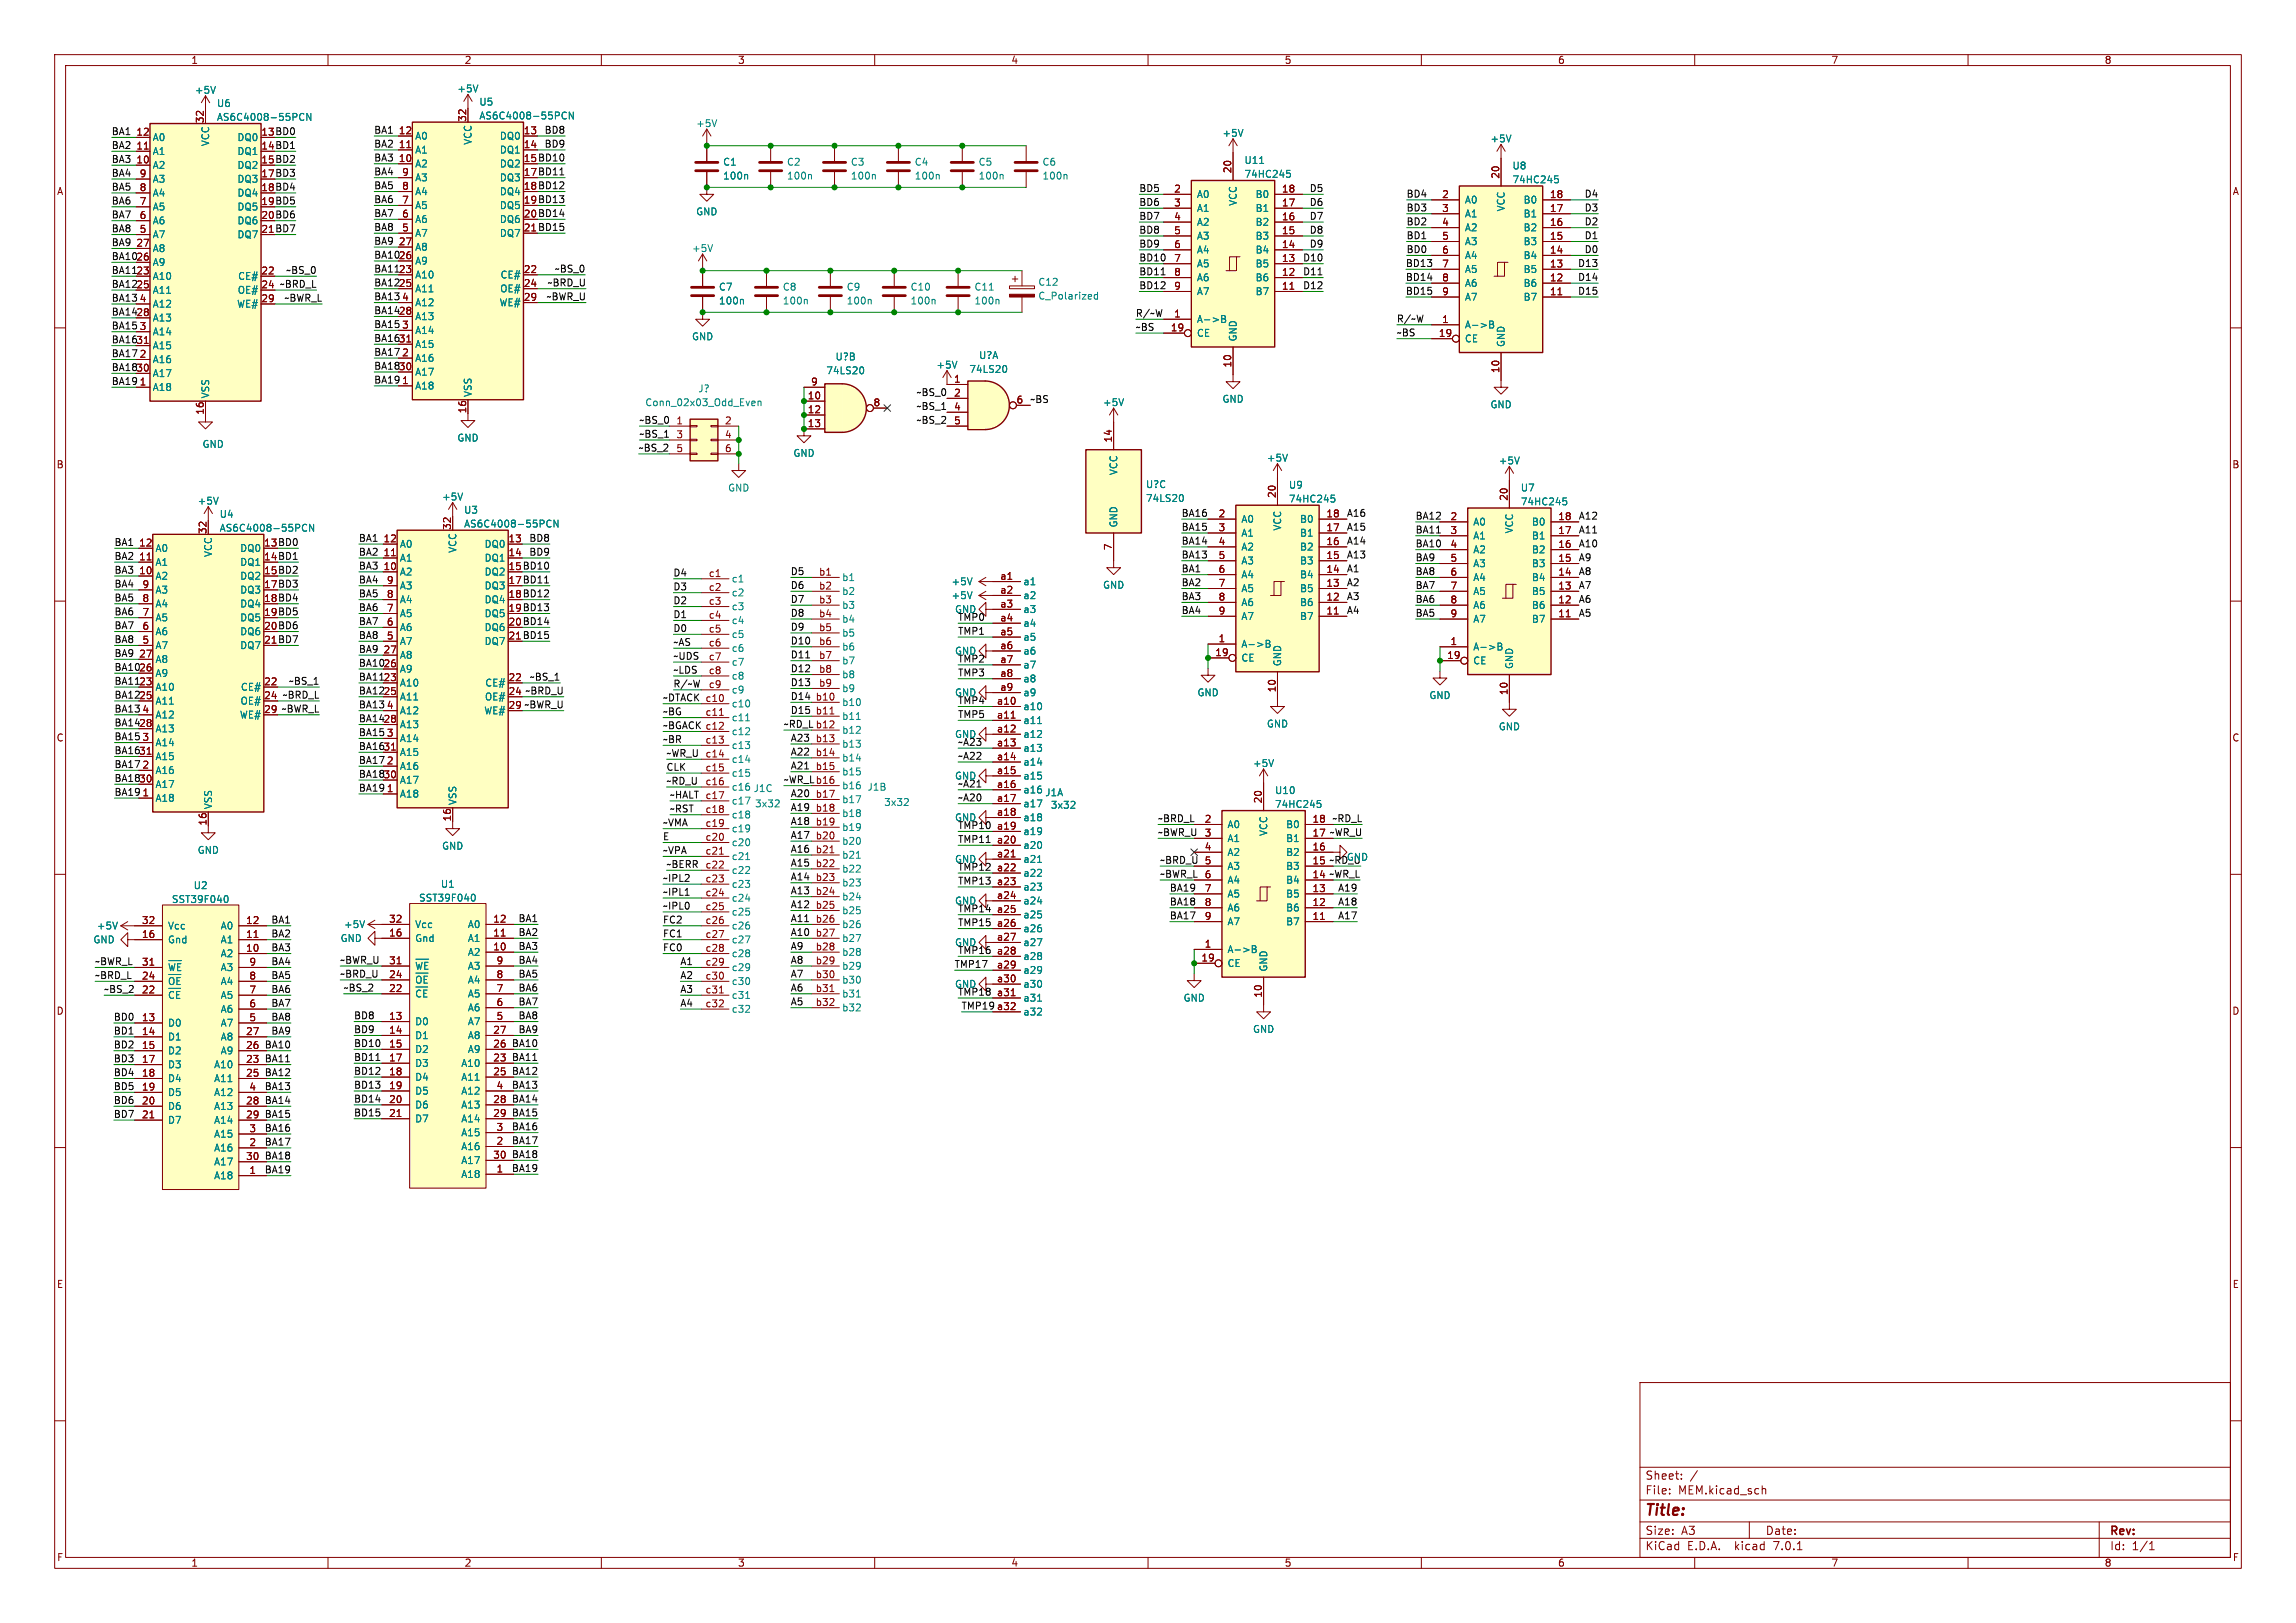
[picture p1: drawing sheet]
<svg xmlns="http://www.w3.org/2000/svg" width="420mm" height="297mm" viewBox="0 0 420 297" stroke-linecap="round" stroke-linejoin="round" font-family="sans-serif">
<defs><g id="words">
<text font-size="2.8" fill="#840000" x="301" y="277.8">Title:</text>
<g font-size="2.1" fill="#840000">
<text x="301" y="273.6">File:</text>
<text x="301" y="270.9">Sheet:</text>
<text x="307" y="273.6">MEM.kicad_sch</text>
<text x="301" y="281">Size:</text>
<text x="307.6" y="281">A3</text>
<text x="323" y="281">Date:</text>
<text x="386" y="281.2">Rev:</text>
<text x="301" y="283.8">KiCad</text>
<text x="308.6" y="283.8">E.D.A.</text>
<text x="317.4" y="283.8">kicad</text>
<text x="324.5" y="283.8">7.0.1</text>
<text x="386" y="283.8">Id:</text>
<text x="390" y="283.8">1/1</text>
</g>
<g font-size="1.8" fill="#840000">
<text x="35" y="11.8">1</text>
<text x="85" y="11.8">2</text>
<text x="135" y="11.8">3</text>
<text x="185" y="11.8">4</text>
<text x="235" y="11.8">5</text>
<text x="285" y="11.8">6</text>
<text x="335" y="11.8">7</text>
<text x="385" y="11.8">8</text>
<text x="37.3" y="22.6" transform="rotate(-90 37.3 22.6)">32</text>
<text x="85.3" y="22.4" transform="rotate(-90 85.3 22.4)">32</text>
<text x="24.9" y="30">10</text>
<text x="24.9" y="27.4">11</text>
<text x="24.9" y="24.9">12</text>
<text x="47.7" y="24.9">13 BD0</text>
<text x="47.7" y="27.4">14 BD1</text>
<text x="47.7" y="30">15 BD2</text>
<text x="47.7" y="24.9">13</text>
<text x="47.7" y="27.4">14</text>
<text x="47.7" y="30">15</text>
<text x="72.9" y="29.7">10</text>
<text x="72.9" y="27.2">11</text>
<text x="72.9" y="24.6">12</text>
<text x="95.8" y="24.6">13</text>
<text x="95.8" y="27.2">14</text>
<text x="95.8" y="29.7">15 BD10</text>
<text x="95.8" y="29.7">15</text>
<text x="10.4" y="35.8">A</text>
<text x="25.5" y="35.1">8</text>
<text x="25.5" y="32.5">9</text>
<text x="47.7" y="32.5">17 BD3</text>
<text x="47.7" y="35.1">18 BD4</text>
<text x="47.7" y="32.5">17</text>
<text x="47.7" y="35.1">18</text>
<text x="73.5" y="34.8">8</text>
<text x="73.5" y="32.3">9</text>
<text x="95.8" y="32.3">17 BD11</text>
<text x="95.8" y="34.8">18 BD12</text>
<text x="95.8" y="32.3">17</text>
<text x="95.8" y="34.8">18</text>
<text x="214.7" y="35.3">2</text>
<text x="225.3" y="31.8" transform="rotate(-90 225.3 31.8)">20</text>
<text x="234.4" y="35.3">18</text>
<text x="274.3" y="32.8" transform="rotate(-90 274.3 32.8)">20</text>
<text x="408.4" y="35.8">A</text>
<text x="25.5" y="40.1">6</text>
<text x="25.5" y="37.6">7</text>
<text x="47.7" y="37.6">19 BD5</text>
<text x="47.7" y="40.1">20 BD6</text>
<text x="47.7" y="37.6">19</text>
<text x="47.7" y="40.1">20</text>
<text x="73.5" y="39.9">6</text>
<text x="73.5" y="37.3">7</text>
<text x="95.8" y="37.3">19 BD13</text>
<text x="95.8" y="39.9">20 BD14</text>
<text x="95.8" y="37.3">19</text>
<text x="95.8" y="39.9">20</text>
<text x="214.7" y="37.8">3</text>
<text x="214.7" y="40.4">4</text>
<text x="234.4" y="40.4">16</text>
<text x="234.4" y="37.8">17</text>
<text x="263.7" y="36.3">2</text>
<text x="263.7" y="38.9">3</text>
<text x="263.7" y="41.4">4</text>
<text x="283.5" y="41.4">16</text>
<text x="283.5" y="38.9">17</text>
<text x="283.5" y="36.3">18</text>
<text x="24.9" y="45.2">27</text>
<text x="24.9" y="47.8">26</text>
<text x="25.5" y="42.7">5</text>
<text x="47.7" y="42.7">21 BD7</text>
<text x="47.7" y="42.7">21</text>
<text x="72.9" y="45">27</text>
<text x="72.9" y="47.5">26</text>
<text x="73.5" y="42.4">5</text>
<text x="95.8" y="42.4">21 BD15</text>
<text x="95.8" y="42.4">21</text>
<text x="214.7" y="42.9">5</text>
<text x="214.7" y="45.5">6</text>
<text x="234.4" y="45.5">14</text>
<text x="234.4" y="42.9">15</text>
<text x="263.7" y="43.9">5</text>
<text x="263.7" y="46.5">6</text>
<text x="283.5" y="46.5">14</text>
<text x="283.5" y="43.9">15</text>
<text x="24.9" y="50.3">23</text>
<text x="24.9" y="52.8">25</text>
<text x="47.7" y="50.3">22</text>
<text x="47.7" y="52.8">24</text>
<text x="72.9" y="50">23</text>
<text x="72.9" y="52.6">25</text>
<text x="95.8" y="50">22</text>
<text x="95.8" y="52.6">24</text>
<text x="214.7" y="48">7</text>
<text x="214.7" y="50.5">8</text>
<text x="214.7" y="53.1">9</text>
<text x="234.4" y="53.1">11</text>
<text x="234.4" y="50.5">12</text>
<text x="234.4" y="48">13</text>
<text x="263.7" y="49">7</text>
<text x="263.7" y="51.6">8</text>
<text x="283.5" y="51.6">12</text>
<text x="283.5" y="49">13</text>
<text x="24.9" y="57.9">28</text>
<text x="25.5" y="55.4">4</text>
<text x="47.7" y="55.4">29</text>
<text x="72.9" y="57.7">28</text>
<text x="73.5" y="55.1">4</text>
<text x="95.8" y="55.1">29</text>
<text x="214.7" y="58.2">1</text>
<text x="263.7" y="59.2">1</text>
<text x="263.7" y="54.1">9</text>
<text x="283.5" y="54.1">11</text>
<text x="24.9" y="63">31</text>
<text x="25.5" y="65.5">2</text>
<text x="25.5" y="60.5">3</text>
<text x="72.9" y="62.7">31</text>
<text x="73.5" y="65.3">2</text>
<text x="73.5" y="60.2">3</text>
<text x="214.1" y="60.7">19</text>
<text x="263.1" y="61.7">19</text>
<text x="24.9" y="68.1">30</text>
<text x="25.5" y="70.6">1</text>
<text x="72.9" y="67.8">30</text>
<text x="73.5" y="70.4">1</text>
<text x="148.3" y="70.6">9</text>
<text x="174.5" y="70.1">1</text>
<text x="225.3" y="67.3" transform="rotate(-90 225.3 67.3)">10</text>
<text x="274.3" y="68.3" transform="rotate(-90 274.3 68.3)">10</text>
<text x="37.3" y="75.9" transform="rotate(-90 37.3 75.9)">16</text>
<text x="85.3" y="75.7" transform="rotate(-90 85.3 75.7)">16</text>
<text x="123.7" y="77.7">1</text>
<text x="132.6" y="77.7">2</text>
<text x="147.7" y="73.2">10</text>
<text x="147.7" y="75.7">12</text>
<text x="159.7" y="74.4">8</text>
<text x="174.5" y="72.6">2</text>
<text x="174.5" y="75.2">4</text>
<text x="174.5" y="77.7">5</text>
<text x="185.9" y="73.9">6</text>
<text x="123.7" y="80.3">3</text>
<text x="123.7" y="82.8">5</text>
<text x="132.6" y="80.3">4</text>
<text x="132.6" y="82.8">6</text>
<text x="147.7" y="78.2">13</text>
<text x="203.5" y="81" transform="rotate(-90 203.5 81)">14</text>
<text x="10.3" y="85.8">B</text>
<text x="408.3" y="85.8">B</text>
<text x="222.9" y="94.7">2</text>
<text x="233.4" y="91.2" transform="rotate(-90 233.4 91.2)">20</text>
<text x="242.6" y="94.7">18</text>
<text x="265.3" y="95.2">2</text>
<text x="275.8" y="91.7" transform="rotate(-90 275.8 91.7)">20</text>
<text x="285" y="95.2">18</text>
<text x="25.4" y="100.1">12</text>
<text x="37.8" y="97.8" transform="rotate(-90 37.8 97.8)">32</text>
<text x="48.3" y="100.1">13 BD0</text>
<text x="48.3" y="100.1">13</text>
<text x="70.1" y="101.9">11</text>
<text x="70.1" y="99.3">12</text>
<text x="82.5" y="97" transform="rotate(-90 82.5 97)">32</text>
<text x="93" y="99.3">13</text>
<text x="93" y="101.9">14</text>
<text x="203.5" y="100.7" transform="rotate(-90 203.5 100.7)">7</text>
<text x="222.9" y="97.3">3</text>
<text x="222.9" y="99.8">4</text>
<text x="242.6" y="99.8">16</text>
<text x="242.6" y="97.3">17</text>
<text x="265.3" y="97.8">3</text>
<text x="265.3" y="100.3">4</text>
<text x="285" y="100.3">16</text>
<text x="285" y="97.8">17</text>
<text x="25.4" y="105.2">10</text>
<text x="25.4" y="102.6">11</text>
<text x="26" y="107.7">9</text>
<text x="48.3" y="102.6">14 BD1</text>
<text x="48.3" y="105.2">15 BD2</text>
<text x="48.3" y="107.7">17 BD3</text>
<text x="48.3" y="102.6">14</text>
<text x="48.3" y="105.2">15</text>
<text x="48.3" y="107.7">17</text>
<text x="70.1" y="104.4">10</text>
<text x="70.7" y="106.9">9</text>
<text x="93" y="104.4">15 BD10</text>
<text x="93" y="106.9">17 BD11</text>
<text x="93" y="104.4">15</text>
<text x="93" y="106.9">17</text>
<text x="129.6" y="105.7">c1</text>
<text x="149.8" y="105.4">b1</text>
<text x="149.8" y="107.9">b2</text>
<text x="182.9" y="106.2">a1</text>
<text x="222.9" y="102.4">5</text>
<text x="222.9" y="104.9">6</text>
<text x="222.9" y="107.4">7</text>
<text x="242.6" y="107.4">13</text>
<text x="242.6" y="104.9">14</text>
<text x="242.6" y="102.4">15</text>
<text x="265.3" y="102.9">5</text>
<text x="265.3" y="105.4">6</text>
<text x="265.3" y="107.9">7</text>
<text x="285" y="107.9">13</text>
<text x="285" y="105.4">14</text>
<text x="285" y="102.9">15</text>
<text x="26" y="112.8">7</text>
<text x="26" y="110.2">8</text>
<text x="48.3" y="110.2">18 BD4</text>
<text x="48.3" y="112.8">19 BD5</text>
<text x="48.3" y="110.2">18</text>
<text x="48.3" y="112.8">19</text>
<text x="70.7" y="112">7</text>
<text x="70.7" y="109.5">8</text>
<text x="93" y="109.5">18 BD12</text>
<text x="93" y="112">19 BD13</text>
<text x="93" y="109.5">18</text>
<text x="93" y="112">19</text>
<text x="129.6" y="108.2">c2</text>
<text x="129.6" y="110.7">c3</text>
<text x="129.6" y="113.3">c4</text>
<text x="149.8" y="110.5">b3</text>
<text x="149.8" y="113">b4</text>
<text x="182.9" y="108.7">a2</text>
<text x="182.9" y="111.3">a3</text>
<text x="182.9" y="113.8">a4</text>
<text x="222.9" y="110">8</text>
<text x="222.9" y="112.5">9</text>
<text x="242.6" y="112.5">11</text>
<text x="242.6" y="110">12</text>
<text x="265.3" y="110.5">8</text>
<text x="265.3" y="113">9</text>
<text x="285" y="113">11</text>
<text x="285" y="110.5">12</text>
<text x="26" y="117.9">5</text>
<text x="26" y="115.3">6</text>
<text x="48.3" y="115.3">20 BD6</text>
<text x="48.3" y="117.9">21 BD7</text>
<text x="48.3" y="115.3">20</text>
<text x="48.3" y="117.9">21</text>
<text x="70.1" y="119.6">27</text>
<text x="70.7" y="117.1">5</text>
<text x="70.7" y="114.6">6</text>
<text x="93" y="114.6">20 BD14</text>
<text x="93" y="117.1">21 BD15</text>
<text x="93" y="114.6">20</text>
<text x="93" y="117.1">21</text>
<text x="129.6" y="115.8">c5</text>
<text x="129.6" y="118.4">c6</text>
<text x="149.8" y="115.6">b5</text>
<text x="149.8" y="118.1">b6</text>
<text x="182.9" y="116.3">a5</text>
<text x="182.9" y="118.9">a6</text>
<text x="222.9" y="117.6">1</text>
<text x="265.3" y="118.1">1</text>
<text x="25.4" y="120.4">27</text>
<text x="25.4" y="125.5">23</text>
<text x="25.4" y="122.9">26</text>
<text x="48.3" y="125.5">22</text>
<text x="70.1" y="124.7">23</text>
<text x="70.1" y="122.2">26</text>
<text x="93" y="124.7">22</text>
<text x="129.6" y="120.9">c7</text>
<text x="129.6" y="123.4">c8</text>
<text x="129.6" y="126">c9</text>
<text x="149.8" y="120.7">b7</text>
<text x="149.8" y="123.2">b8</text>
<text x="149.8" y="125.7">b9</text>
<text x="182.9" y="121.4">a7</text>
<text x="182.9" y="124">a8</text>
<text x="222.2" y="120.1">19</text>
<text x="264.7" y="120.7">19</text>
<text x="25.4" y="128">25</text>
<text x="26" y="130.6">4</text>
<text x="48.3" y="128">24</text>
<text x="48.3" y="130.6">29 ~BWR_L</text>
<text x="48.3" y="130.6">29</text>
<text x="70.1" y="127.3">25</text>
<text x="70.7" y="129.8">4</text>
<text x="93" y="127.3">24 ~BRD_U</text>
<text x="93" y="129.8">29 ~BWR_U</text>
<text x="93" y="127.3">24</text>
<text x="93" y="129.8">29</text>
<text x="129" y="131.1">c11</text>
<text x="149.2" y="128.3">b10</text>
<text x="149.2" y="130.8">b11</text>
<text x="182.3" y="129">a10</text>
<text x="182.3" y="131.6">a11</text>
<text x="182.9" y="126.5">a9</text>
<text x="233.4" y="126.7" transform="rotate(-90 233.4 126.7)">10</text>
<text x="275.8" y="127.3" transform="rotate(-90 275.8 127.3)">10</text>
<text x="10.3" y="135.8">C</text>
<text x="25.4" y="133.1">28</text>
<text x="26" y="135.6">3</text>
<text x="70.1" y="132.3">28</text>
<text x="70.1" y="137.4">31</text>
<text x="70.7" y="134.9">3</text>
<text x="129" y="136.1">c13</text>
<text x="149.2" y="135.9">b13</text>
<text x="182.3" y="134.1">a12</text>
<text x="182.3" y="136.7">a13</text>
<text x="408.3" y="135.8">C</text>
<text x="25.4" y="143.3">30</text>
<text x="25.4" y="138.2">31</text>
<text x="26" y="140.7">2</text>
<text x="70.1" y="142.5">30</text>
<text x="70.7" y="140">2</text>
<text x="129" y="141.2">c15</text>
<text x="149.2" y="138.4">b14</text>
<text x="149.2" y="141">b15</text>
<text x="182.3" y="139.2">a14</text>
<text x="182.3" y="141.7">a15</text>
<text x="26" y="145.8">1</text>
<text x="70.7" y="145">1</text>
<text x="129" y="148.8">c18</text>
<text x="149.2" y="146">b17</text>
<text x="149.2" y="148.6">b18</text>
<text x="182.3" y="144.3">a16</text>
<text x="182.3" y="146.8">a17</text>
<text x="182.3" y="149.4">a18</text>
<text x="230.9" y="147.1" transform="rotate(-90 230.9 147.1)">20</text>
<text x="37.8" y="151.1" transform="rotate(-90 37.8 151.1)">16</text>
<text x="82.5" y="150.4" transform="rotate(-90 82.5 150.4)">16</text>
<text x="129" y="151.4">c19</text>
<text x="129" y="153.9">c20</text>
<text x="149.2" y="151.1">b19</text>
<text x="149.2" y="153.7">b20</text>
<text x="182.3" y="151.9">a19</text>
<text x="182.3" y="154.4">a20</text>
<text x="220.3" y="150.6">2</text>
<text x="220.3" y="155.7">4</text>
<text x="220.3" y="153.2">3</text>
<text x="240" y="155.7">16</text>
<text x="240" y="150.6">18</text>
<text x="240" y="153.2">17</text>
<text x="129" y="156.5">c21</text>
<text x="129" y="161.5">c23</text>
<text x="149.2" y="156.2">b21</text>
<text x="149.2" y="158.8">b22</text>
<text x="149.2" y="161.3">b23</text>
<text x="182.3" y="157">a21</text>
<text x="182.3" y="159.5">a22</text>
<text x="220.3" y="158.2">5</text>
<text x="220.3" y="160.8">6</text>
<text x="240" y="160.8">14</text>
<text x="240" y="158.2">15</text>
<text x="129" y="164.1">c24</text>
<text x="129" y="166.6">c25</text>
<text x="149.2" y="163.8">b24</text>
<text x="149.2" y="166.4">b25</text>
<text x="182.3" y="162.1">a23</text>
<text x="182.3" y="164.6">a24</text>
<text x="182.3" y="167.1">a25</text>
<text x="220.3" y="163.3">7</text>
<text x="220.3" y="165.9">8</text>
<text x="240" y="165.9">12</text>
<text x="240" y="163.3">13</text>
<text x="25.9" y="171.7">16</text>
<text x="25.9" y="169.2">32</text>
<text x="45" y="171.7">11</text>
<text x="45" y="169.2">12</text>
<text x="71.1" y="171.4">16</text>
<text x="71.1" y="168.9">32</text>
<text x="90.2" y="174">10</text>
<text x="90.2" y="171.4">11</text>
<text x="90.2" y="168.9">12</text>
<text x="129" y="169.2">c26</text>
<text x="129" y="171.7">c27</text>
<text x="149.2" y="168.9">b26</text>
<text x="149.2" y="171.4">b27</text>
<text x="149.2" y="174">b28</text>
<text x="182.3" y="169.7">a26</text>
<text x="182.3" y="172.2">a27</text>
<text x="220.3" y="173.5">1</text>
<text x="220.3" y="168.4">9</text>
<text x="240" y="168.4">11</text>
<text x="25.9" y="179.3">24</text>
<text x="25.9" y="176.8">31</text>
<text x="45" y="174.2">10</text>
<text x="45.6" y="179.3">8</text>
<text x="45.6" y="176.8">9</text>
<text x="71.1" y="179.1">24</text>
<text x="71.1" y="176.5">31</text>
<text x="90.8" y="179.1">8</text>
<text x="90.8" y="176.5">9</text>
<text x="129" y="174.2">c28</text>
<text x="129" y="176.8">c29</text>
<text x="129" y="179.3">c30</text>
<text x="149.2" y="176.5">b29</text>
<text x="149.2" y="179.1">b30</text>
<text x="182.3" y="174.8">a28</text>
<text x="182.3" y="177.3">a29</text>
<text x="182.3" y="179.8">a30</text>
<text x="219.7" y="176">19</text>
<text x="10.3" y="185.8">D</text>
<text x="25.9" y="181.9">22</text>
<text x="45.6" y="184.4">6</text>
<text x="45.6" y="181.9">7</text>
<text x="71.1" y="181.6">22</text>
<text x="90.8" y="184.1">6</text>
<text x="90.8" y="181.6">7</text>
<text x="129" y="181.9">c31</text>
<text x="129" y="184.4">c32</text>
<text x="149.2" y="181.6">b31</text>
<text x="149.2" y="184.1">b32</text>
<text x="182.3" y="182.4">a31</text>
<text x="182.3" y="184.9">a32</text>
<text x="230.9" y="182.6" transform="rotate(-90 230.9 182.6)">10</text>
<text x="408.3" y="185.8">D</text>
<text x="25.9" y="186.9">13</text>
<text x="25.9" y="189.5">14</text>
<text x="45" y="189.5">27</text>
<text x="45.6" y="186.9">5</text>
<text x="71.1" y="186.7">13</text>
<text x="71.1" y="189.2">14</text>
<text x="71.1" y="191.8">15</text>
<text x="90.2" y="191.8">26</text>
<text x="90.2" y="189.2">27</text>
<text x="90.8" y="186.7">5</text>
<text x="25.9" y="192">15</text>
<text x="25.9" y="194.6">17</text>
<text x="25.9" y="197.1">18</text>
<text x="45" y="194.6">23</text>
<text x="45" y="197.1">25</text>
<text x="45" y="192">26</text>
<text x="71.1" y="194.3">17</text>
<text x="71.1" y="196.8">18</text>
<text x="90.2" y="194.3">23</text>
<text x="90.2" y="196.8">25</text>
<text x="25.9" y="199.6">19</text>
<text x="25.9" y="202.2">20</text>
<text x="45" y="202.2">28</text>
<text x="45.6" y="199.6">4</text>
<text x="71.1" y="199.4">19</text>
<text x="71.1" y="201.9">20</text>
<text x="90.2" y="201.9">28</text>
<text x="90.8" y="199.4">4</text>
<text x="25.9" y="204.7">21</text>
<text x="45" y="204.7">29</text>
<text x="45.6" y="209.8">2</text>
<text x="45.6" y="207.3">3</text>
<text x="71.1" y="204.5">21</text>
<text x="90.2" y="204.5">29</text>
<text x="90.8" y="209.5">2</text>
<text x="90.8" y="207">3</text>
<text x="45" y="212.3">30</text>
<text x="45.6" y="214.9">1</text>
<text x="90.2" y="212.1">30</text>
<text x="90.8" y="214.6">1</text>
<text x="10.4" y="235.8">E</text>
<text x="408.3" y="235.8">E</text>
<text x="10.4" y="285.8">F</text>
<text x="35" y="286.8">1</text>
<text x="85" y="286.8">2</text>
<text x="135" y="286.8">3</text>
<text x="185" y="286.8">4</text>
<text x="235" y="286.8">5</text>
<text x="285" y="286.8">6</text>
<text x="335" y="286.8">7</text>
<text x="385" y="286.8">8</text>
<text x="408.4" y="285.8">F</text>
</g>
<g font-size="1.8" fill="#008484">
<text x="35.6" y="17.3">+5V</text>
<text x="83.6" y="17.1">+5V</text>
<text x="39.6" y="22.3">AS6C4008-55PCN</text>
<text x="39.6" y="19.7">U6</text>
<text x="87.6" y="22">AS6C4008-55PCN</text>
<text x="87.6" y="19.5">U5</text>
<text x="127.3" y="23.4">+5V</text>
<text x="27.9" y="28.5">A1</text>
<text x="27.9" y="26">A0</text>
<text x="38.4" y="26.9" transform="rotate(-90 38.4 26.9)">VCC</text>
<text x="43.3" y="26">DQ0</text>
<text x="43.3" y="28.5">DQ1</text>
<text x="75.9" y="28.3">A1</text>
<text x="75.9" y="25.7">A0</text>
<text x="86.4" y="26.6" transform="rotate(-90 86.4 26.6)">VCC</text>
<text x="91.3" y="25.7">DQ0</text>
<text x="91.3" y="28.3">DQ1</text>
<text x="223.6" y="25.2">+5V</text>
<text x="272.6" y="26.2">+5V</text>
<text x="27.9" y="31.1">A2</text>
<text x="27.9" y="33.6">A3</text>
<text x="43.3" y="31.1">DQ2</text>
<text x="43.3" y="33.6">DQ3</text>
<text x="75.9" y="30.8">A2</text>
<text x="75.9" y="35.9">A4</text>
<text x="75.9" y="33.3">A3</text>
<text x="91.3" y="30.8">DQ2</text>
<text x="91.3" y="33.3">DQ3</text>
<text x="91.3" y="35.9">DQ4</text>
<text x="132.2" y="30.5">C1</text>
<text x="132.2" y="33">100n</text>
<text x="143.9" y="30.5">C2</text>
<text x="143.9" y="33">100n</text>
<text x="155.6" y="30.5">C3</text>
<text x="155.6" y="33">100n</text>
<text x="167.3" y="30.5">C4</text>
<text x="167.3" y="33">100n</text>
<text x="179" y="30.5">C5</text>
<text x="179" y="33">100n</text>
<text x="190.6" y="30.5">C6</text>
<text x="190.6" y="33">100n</text>
<text x="227.6" y="30.1">U11</text>
<text x="227.6" y="32.7">74HC245</text>
<text x="276.6" y="31.2">U8</text>
<text x="276.6" y="33.7">74HC245</text>
<text x="27.9" y="41.2">A6</text>
<text x="27.9" y="38.7">A5</text>
<text x="27.9" y="36.1">A4</text>
<text x="43.3" y="36.1">DQ4</text>
<text x="43.3" y="38.7">DQ5</text>
<text x="43.3" y="41.2">DQ6</text>
<text x="75.9" y="41">A6</text>
<text x="75.9" y="38.4">A5</text>
<text x="91.3" y="38.4">DQ5</text>
<text x="91.3" y="41">DQ6</text>
<text x="127.3" y="39.6">GND</text>
<text x="218.9" y="36.4">A0</text>
<text x="218.9" y="38.9">A1</text>
<text x="218.9" y="41.5">A2</text>
<text x="226.4" y="37.8" transform="rotate(-90 226.4 37.8)">VCC</text>
<text x="229.5" y="41.5">B2</text>
<text x="229.5" y="38.9">B1</text>
<text x="229.5" y="36.4">B0</text>
<text x="268" y="37.4">A0</text>
<text x="268" y="39.9">A1</text>
<text x="275.4" y="38.8" transform="rotate(-90 275.4 38.8)">VCC</text>
<text x="278.6" y="39.9">B1</text>
<text x="278.6" y="37.4">B0</text>
<text x="27.9" y="46.3">A8</text>
<text x="27.9" y="43.8">A7</text>
<text x="43.3" y="43.8">DQ7</text>
<text x="75.9" y="46">A8</text>
<text x="75.9" y="43.5">A7</text>
<text x="91.3" y="43.5">DQ7</text>
<text x="126.5" y="46.3">+5V</text>
<text x="218.9" y="44">A3</text>
<text x="218.9" y="46.5">A4</text>
<text x="229.5" y="46.5">B4</text>
<text x="229.5" y="44">B3</text>
<text x="268" y="42.5">A2</text>
<text x="268" y="45">A3</text>
<text x="268" y="47.6">A4</text>
<text x="278.6" y="47.6">B4</text>
<text x="278.6" y="45">B3</text>
<text x="278.6" y="42.5">B2</text>
<text x="27.9" y="51.4">A10</text>
<text x="27.9" y="53.9">A11</text>
<text x="27.9" y="48.8">A9</text>
<text x="43.4" y="53.9">OE#</text>
<text x="43.4" y="51.4">CE#</text>
<text x="75.9" y="51.1">A10</text>
<text x="75.9" y="53.7">A11</text>
<text x="75.9" y="48.6">A9</text>
<text x="91.4" y="53.7">OE#</text>
<text x="91.4" y="51.1">CE#</text>
<text x="131.5" y="53.3">C7</text>
<text x="143.1" y="53.3">C8</text>
<text x="154.8" y="53.3">C9</text>
<text x="166.5" y="53.3">C10</text>
<text x="178.2" y="53.3">C11</text>
<text x="189.9" y="52.4">C12</text>
<text x="218.9" y="49.1">A5</text>
<text x="218.9" y="51.6">A6</text>
<text x="229.5" y="51.6">B6</text>
<text x="229.5" y="49.1">B5</text>
<text x="268" y="50.1">A5</text>
<text x="268" y="52.6">A6</text>
<text x="278.6" y="52.6">B6</text>
<text x="278.6" y="50.1">B5</text>
<text x="27.9" y="59">A13</text>
<text x="27.9" y="56.5">A12</text>
<text x="43.2" y="56.5">WE#</text>
<text x="75.9" y="58.7">A13</text>
<text x="75.9" y="56.2">A12</text>
<text x="91.3" y="56.2">WE#</text>
<text x="131.5" y="55.9">100n</text>
<text x="143.1" y="55.9">100n</text>
<text x="154.8" y="55.9">100n</text>
<text x="166.5" y="55.9">100n</text>
<text x="178.2" y="55.9">100n</text>
<text x="189.9" y="55">C_Polarized</text>
<text x="218.9" y="59.2">A-&gt;B</text>
<text x="218.9" y="54.2">A7</text>
<text x="229.5" y="54.2">B7</text>
<text x="268" y="55.2">A7</text>
<text x="278.6" y="55.2">B7</text>
<text x="27.9" y="61.5">A14</text>
<text x="27.9" y="64.1">A15</text>
<text x="75.9" y="61.3">A14</text>
<text x="75.9" y="63.8">A15</text>
<text x="126.5" y="62.4">GND</text>
<text x="179" y="65.8">U?A</text>
<text x="218.9" y="61.8">CE</text>
<text x="226.4" y="62.5" transform="rotate(-90 226.4 62.5)">GND</text>
<text x="268" y="60.3">A-&gt;B</text>
<text x="268" y="62.8">CE</text>
<text x="275.4" y="63.5" transform="rotate(-90 275.4 63.5)">GND</text>
<text x="27.9" y="71.7">A18</text>
<text x="27.9" y="66.6">A16</text>
<text x="27.9" y="69.2">A17</text>
<text x="75.9" y="71.4">A18</text>
<text x="75.9" y="66.4">A16</text>
<text x="75.9" y="68.9">A17</text>
<text x="127.7" y="71.9">J?</text>
<text x="151.1" y="68.6">74LS20</text>
<text x="152.8" y="66.1">U?B</text>
<text x="171.2" y="67.6">+5V</text>
<text x="177.2" y="68.4">74LS20</text>
<text x="38.4" y="72.9" transform="rotate(-90 38.4 72.9)">VSS</text>
<text x="86.4" y="72.6" transform="rotate(-90 86.4 72.6)">VSS</text>
<text x="118" y="74.5">Conn_02x03_Odd_Even</text>
<text x="201.7" y="74.5">+5V</text>
<text x="223.6" y="73.8">GND</text>
<text x="272.6" y="74.9">GND</text>
<text x="37" y="82.1">GND</text>
<text x="83.6" y="81">GND</text>
<text x="145.1" y="83.8">GND</text>
<text x="204.5" y="87.1" transform="rotate(-90 204.5 87.1)">VCC</text>
<text x="209.6" y="89.5">U?C</text>
<text x="231.7" y="84.6">+5V</text>
<text x="235.7" y="89.6">U9</text>
<text x="274.1" y="85.1">+5V</text>
<text x="36.1" y="92.5">+5V</text>
<text x="40.1" y="94.9">U4</text>
<text x="80.8" y="91.7">+5V</text>
<text x="84.8" y="94.2">U3</text>
<text x="133.1" y="90.1">GND</text>
<text x="209.6" y="92">74LS20</text>
<text x="227.1" y="95.8">A0</text>
<text x="235.7" y="92.1">74HC245</text>
<text x="237.7" y="95.8">B0</text>
<text x="278.1" y="90.1">U7</text>
<text x="278.1" y="92.6">74HC245</text>
<text x="28.4" y="101.2">A0</text>
<text x="40.1" y="97.5">AS6C4008-55PCN</text>
<text x="43.8" y="101.2">DQ0</text>
<text x="73.2" y="100.4">A0</text>
<text x="83.6" y="101.3" transform="rotate(-90 83.6 101.3)">VCC</text>
<text x="84.8" y="96.7">AS6C4008-55PCN</text>
<text x="88.5" y="100.4">DQ0</text>
<text x="204.5" y="96.5" transform="rotate(-90 204.5 96.5)">GND</text>
<text x="227.1" y="98.4">A1</text>
<text x="227.1" y="100.9">A2</text>
<text x="234.5" y="97.2" transform="rotate(-90 234.5 97.2)">VCC</text>
<text x="237.7" y="100.9">B2</text>
<text x="237.7" y="98.4">B1</text>
<text x="269.5" y="96.3">A0</text>
<text x="269.5" y="98.9">A1</text>
<text x="269.5" y="101.4">A2</text>
<text x="276.9" y="97.7" transform="rotate(-90 276.9 97.7)">VCC</text>
<text x="280.1" y="101.4">B2</text>
<text x="280.1" y="98.9">B1</text>
<text x="280.1" y="96.3">B0</text>
<text x="28.4" y="106.2">A2</text>
<text x="28.4" y="103.7">A1</text>
<text x="38.9" y="102.1" transform="rotate(-90 38.9 102.1)">VCC</text>
<text x="43.8" y="103.7">DQ1</text>
<text x="43.8" y="106.2">DQ2</text>
<text x="73.2" y="105.5">A2</text>
<text x="73.2" y="102.9">A1</text>
<text x="88.5" y="102.9">DQ1</text>
<text x="88.5" y="105.5">DQ2</text>
<text x="133.9" y="106.7">c1</text>
<text x="154.1" y="106.5">b1</text>
<text x="174" y="107.3">+5V</text>
<text x="187.2" y="107.3">a1</text>
<text x="201.7" y="107.9">GND</text>
<text x="227.1" y="103.4">A3</text>
<text x="227.1" y="106">A4</text>
<text x="237.7" y="106">B4</text>
<text x="237.7" y="103.4">B3</text>
<text x="269.5" y="103.9">A3</text>
<text x="269.5" y="106.5">A4</text>
<text x="280.1" y="106.5">B4</text>
<text x="280.1" y="103.9">B3</text>
<text x="28.4" y="113.9">A5</text>
<text x="28.4" y="111.3">A4</text>
<text x="28.4" y="108.8">A3</text>
<text x="43.8" y="108.8">DQ3</text>
<text x="43.8" y="111.3">DQ4</text>
<text x="43.8" y="113.9">DQ5</text>
<text x="73.2" y="113.1">A5</text>
<text x="73.2" y="110.6">A4</text>
<text x="73.2" y="108">A3</text>
<text x="88.5" y="108">DQ3</text>
<text x="88.5" y="110.6">DQ4</text>
<text x="88.5" y="113.1">DQ5</text>
<text x="133.9" y="109.3">c2</text>
<text x="133.9" y="111.8">c3</text>
<text x="154.1" y="109">b2</text>
<text x="154.1" y="111.6">b3</text>
<text x="174" y="109.8">+5V</text>
<text x="174.6" y="112.3">GND</text>
<text x="187.2" y="109.8">a2</text>
<text x="187.2" y="112.3">a3</text>
<text x="227.1" y="108.5">A5</text>
<text x="227.1" y="111.1">A6</text>
<text x="227.1" y="113.6">A7</text>
<text x="237.7" y="113.6">B7</text>
<text x="237.7" y="111.1">B6</text>
<text x="237.7" y="108.5">B5</text>
<text x="269.5" y="109">A5</text>
<text x="269.5" y="111.6">A6</text>
<text x="280.1" y="111.6">B6</text>
<text x="280.1" y="109">B5</text>
<text x="28.4" y="118.9">A7</text>
<text x="28.4" y="116.4">A6</text>
<text x="43.8" y="116.4">DQ6</text>
<text x="43.8" y="118.9">DQ7</text>
<text x="73.2" y="118.2">A7</text>
<text x="73.2" y="115.6">A6</text>
<text x="88.5" y="115.6">DQ6</text>
<text x="88.5" y="118.2">DQ7</text>
<text x="133.9" y="114.4">c4</text>
<text x="133.9" y="116.9">c5</text>
<text x="133.9" y="119.4">c6</text>
<text x="154.1" y="114.1">b4</text>
<text x="154.1" y="116.6">b5</text>
<text x="154.1" y="119.2">b6</text>
<text x="174.6" y="120">GND</text>
<text x="187.2" y="114.9">a4</text>
<text x="187.2" y="117.4">a5</text>
<text x="187.2" y="120">a6</text>
<text x="227.1" y="118.7">A-&gt;B</text>
<text x="269.5" y="119.2">A-&gt;B</text>
<text x="269.5" y="114.1">A7</text>
<text x="280.1" y="114.1">B7</text>
<text x="28.4" y="124">A9</text>
<text x="28.4" y="121.5">A8</text>
<text x="73.2" y="125.8">A10</text>
<text x="73.2" y="123.3">A9</text>
<text x="73.2" y="120.7">A8</text>
<text x="88.6" y="125.8">CE#</text>
<text x="133.9" y="122">c7</text>
<text x="133.9" y="124.5">c8</text>
<text x="154.1" y="121.7">b7</text>
<text x="154.1" y="124.3">b8</text>
<text x="187.2" y="122.5">a7</text>
<text x="187.2" y="125">a8</text>
<text x="227.1" y="121.2">CE</text>
<text x="234.5" y="121.9" transform="rotate(-90 234.5 121.9)">GND</text>
<text x="269.5" y="121.7">CE</text>
<text x="276.9" y="122.4" transform="rotate(-90 276.9 122.4)">GND</text>
<text x="28.4" y="126.6">A10</text>
<text x="28.4" y="129.1">A11</text>
<text x="28.4" y="131.6">A12</text>
<text x="43.8" y="131.6">WE#</text>
<text x="43.9" y="129.1">OE#</text>
<text x="43.9" y="126.6">CE#</text>
<text x="73.2" y="128.3">A11</text>
<text x="73.2" y="130.9">A12</text>
<text x="88.5" y="130.9">WE#</text>
<text x="88.6" y="128.3">OE#</text>
<text x="133.9" y="129.6">c10</text>
<text x="133.9" y="127.1">c9</text>
<text x="154.1" y="129.3">b10</text>
<text x="154.1" y="131.9">b11</text>
<text x="154.1" y="126.8">b9</text>
<text x="174.6" y="127.6">GND</text>
<text x="187.2" y="130.1">a10</text>
<text x="187.2" y="127.6">a9</text>
<text x="219" y="127.6">GND</text>
<text x="261.4" y="128.1">GND</text>
<text x="28.4" y="134.2">A13</text>
<text x="28.4" y="136.7">A14</text>
<text x="73.2" y="133.4">A13</text>
<text x="73.2" y="136">A14</text>
<text x="133.9" y="132.1">c11</text>
<text x="133.9" y="134.7">c12</text>
<text x="133.9" y="137.2">c13</text>
<text x="154.1" y="134.4">b12</text>
<text x="154.1" y="137">b13</text>
<text x="174.6" y="135.2">GND</text>
<text x="187.2" y="132.7">a11</text>
<text x="187.2" y="135.2">a12</text>
<text x="187.2" y="137.7">a13</text>
<text x="231.7" y="133.3">GND</text>
<text x="274.1" y="133.8">GND</text>
<text x="28.4" y="141.8">A16</text>
<text x="28.4" y="139.3">A15</text>
<text x="73.2" y="141">A16</text>
<text x="73.2" y="143.6">A17</text>
<text x="73.2" y="138.5">A15</text>
<text x="133.9" y="139.8">c14</text>
<text x="133.9" y="142.3">c15</text>
<text x="154.1" y="139.5">b14</text>
<text x="154.1" y="142">b15</text>
<text x="174.6" y="142.8">GND</text>
<text x="187.2" y="140.3">a14</text>
<text x="187.2" y="142.8">a15</text>
<text x="229.1" y="140.5">+5V</text>
<text x="28.4" y="146.9">A18</text>
<text x="28.4" y="144.3">A17</text>
<text x="38.9" y="148.1" transform="rotate(-90 38.9 148.1)">VSS</text>
<text x="73.2" y="146.1">A18</text>
<text x="83.6" y="147.3" transform="rotate(-90 83.6 147.3)">VSS</text>
<text x="133.9" y="144.8">c16 J1C</text>
<text x="133.9" y="147.4">c17</text>
<text x="133.9" y="149.9">c18</text>
<text x="138.1" y="147.9">3x32</text>
<text x="154.1" y="144.6">b16</text>
<text x="154.1" y="147.1">b17</text>
<text x="154.1" y="149.7">b18</text>
<text x="158.6" y="144.8">J1B</text>
<text x="161.7" y="147.6">3x32</text>
<text x="175.3" y="144.2">~A21</text>
<text x="187.2" y="145.4">a16</text>
<text x="187.2" y="147.9">a17</text>
<text x="191.1" y="145.9">J1A</text>
<text x="192.2" y="148.1">3x32</text>
<text x="233.2" y="145.5">U10</text>
<text x="233.2" y="148">74HC245</text>
<text x="80.8" y="155.6">GND</text>
<text x="133.9" y="152.5">c19</text>
<text x="133.9" y="155">c20</text>
<text x="154.1" y="152.2">b19</text>
<text x="154.1" y="154.7">b20</text>
<text x="174.6" y="150.4">GND</text>
<text x="187.2" y="150.4">a18</text>
<text x="187.2" y="153">a19</text>
<text x="187.2" y="155.5">a20</text>
<text x="224.5" y="151.7">A0</text>
<text x="224.5" y="154.2">A1</text>
<text x="232" y="153.1" transform="rotate(-90 232 153.1)">VCC</text>
<text x="235.1" y="154.2">B1</text>
<text x="235.1" y="151.7">B0</text>
<text x="36.1" y="156.4">GND</text>
<text x="133.9" y="157.5">c21</text>
<text x="133.9" y="160.1">c22</text>
<text x="154.1" y="157.3">b21</text>
<text x="154.1" y="159.8">b22</text>
<text x="174.6" y="158.1">GND</text>
<text x="187.2" y="158.1">a21</text>
<text x="187.2" y="160.6">a22</text>
<text x="224.5" y="156.8">A2</text>
<text x="224.5" y="159.3">A3</text>
<text x="224.5" y="161.9">A4</text>
<text x="235.1" y="161.9">B4</text>
<text x="235.1" y="159.3">B3</text>
<text x="235.1" y="156.8">B2</text>
<text x="246.3" y="157.7">GND</text>
<text x="31.4" y="165.4">SST39F040</text>
<text x="35.4" y="162.9">U2</text>
<text x="76.6" y="165.1">SST39F040</text>
<text x="80.6" y="162.6">U1</text>
<text x="133.9" y="162.6">c23</text>
<text x="133.9" y="165.2">c24</text>
<text x="133.9" y="167.7">c25</text>
<text x="154.1" y="162.4">b23</text>
<text x="154.1" y="164.9">b24</text>
<text x="154.1" y="167.4">b25</text>
<text x="174.6" y="165.7">GND</text>
<text x="187.2" y="163.1">a23</text>
<text x="187.2" y="165.7">a24</text>
<text x="224.5" y="164.4">A5</text>
<text x="224.5" y="166.9">A6</text>
<text x="235.1" y="166.9">B6</text>
<text x="235.1" y="164.4">B5</text>
<text x="17" y="172.8">GND</text>
<text x="17.7" y="170.2">+5V</text>
<text x="30.7" y="172.8">Gnd</text>
<text x="30.7" y="170.2">Vcc</text>
<text x="40.2" y="172.8">A1</text>
<text x="40.2" y="170.2">A0</text>
<text x="62.2" y="172.5">GND</text>
<text x="62.9" y="170">+5V</text>
<text x="75.9" y="172.5">Gnd</text>
<text x="75.9" y="170">Vcc</text>
<text x="85.5" y="172.5">A1</text>
<text x="85.5" y="170">A0</text>
<text x="133.9" y="170.2">c26</text>
<text x="133.9" y="172.8">c27</text>
<text x="154.1" y="170">b26</text>
<text x="154.1" y="172.5">b27</text>
<text x="174.6" y="173.3">GND</text>
<text x="187.2" y="168.2">a25</text>
<text x="187.2" y="170.8">a26</text>
<text x="187.2" y="173.3">a27</text>
<text x="224.5" y="169.5">A7</text>
<text x="235.1" y="169.5">B7</text>
<text x="30.7" y="178.5">~{WE}</text>
<text x="40.2" y="175.3">A2</text>
<text x="40.2" y="177.9">A3</text>
<text x="75.9" y="178.2">~{WE}</text>
<text x="85.5" y="175.1">A2</text>
<text x="85.5" y="177.6">A3</text>
<text x="133.9" y="175.3">c28</text>
<text x="133.9" y="177.9">c29</text>
<text x="154.1" y="175.1">b28</text>
<text x="154.1" y="177.6">b29</text>
<text x="187.2" y="175.8">a28</text>
<text x="187.2" y="178.4">a29</text>
<text x="224.5" y="174.6">A-&gt;B</text>
<text x="224.5" y="177.1">CE</text>
<text x="232" y="177.8" transform="rotate(-90 232 177.8)">GND</text>
<text x="30.7" y="183.6">~{CE}</text>
<text x="30.7" y="181">~{OE}</text>
<text x="40.2" y="185.5">A6</text>
<text x="40.2" y="182.9">A5</text>
<text x="40.2" y="180.4">A4</text>
<text x="75.9" y="183.3">~{CE}</text>
<text x="75.9" y="180.8">~{OE}</text>
<text x="85.5" y="185.2">A6</text>
<text x="85.5" y="182.7">A5</text>
<text x="85.5" y="180.1">A4</text>
<text x="133.9" y="180.4">c30</text>
<text x="133.9" y="182.9">c31</text>
<text x="133.9" y="185.5">c32</text>
<text x="154.1" y="180.1">b30</text>
<text x="154.1" y="182.7">b31</text>
<text x="154.1" y="185.2">b32</text>
<text x="174.6" y="180.9">GND</text>
<text x="187.2" y="180.9">a30</text>
<text x="187.2" y="183.5">a31</text>
<text x="187.2" y="186">a32</text>
<text x="216.4" y="183.4">GND</text>
<text x="30.7" y="188">D0</text>
<text x="30.7" y="190.6">D1</text>
<text x="40.2" y="190.6">A8</text>
<text x="40.2" y="188">A7</text>
<text x="75.9" y="187.8">D0</text>
<text x="75.9" y="190.3">D1</text>
<text x="85.5" y="190.3">A8</text>
<text x="85.5" y="187.8">A7</text>
<text x="229.1" y="189.2">GND</text>
<text x="30.7" y="193.1">D2</text>
<text x="30.7" y="195.6">D3</text>
<text x="39" y="195.6">A10</text>
<text x="40.2" y="193.1">A9</text>
<text x="75.9" y="192.8">D2</text>
<text x="75.9" y="195.4">D3</text>
<text x="75.9" y="197.9">D4</text>
<text x="84.2" y="195.4">A10</text>
<text x="84.2" y="197.9">A11</text>
<text x="85.5" y="192.8">A9</text>
<text x="30.7" y="198.2">D4</text>
<text x="30.7" y="200.7">D5</text>
<text x="30.7" y="203.3">D6</text>
<text x="39" y="198.2">A11</text>
<text x="39" y="203.3">A13</text>
<text x="39" y="200.7">A12</text>
<text x="75.9" y="200.5">D5</text>
<text x="75.9" y="203">D6</text>
<text x="84.2" y="203">A13</text>
<text x="84.2" y="200.5">A12</text>
<text x="30.7" y="205.8">D7</text>
<text x="39" y="205.8">A14</text>
<text x="39" y="208.3">A15</text>
<text x="75.9" y="205.5">D7</text>
<text x="84.2" y="205.5">A14</text>
<text x="84.2" y="208.1">A15</text>
<text x="39" y="216">A18</text>
<text x="39" y="210.9">A16</text>
<text x="39" y="213.4">A17</text>
<text x="84.2" y="215.7">A18</text>
<text x="84.2" y="210.6">A16</text>
<text x="84.2" y="213.2">A17</text>
</g>
<g font-size="1.8">
<text x="20.4" y="29.9">BA3</text>
<text x="20.4" y="24.8">BA1</text>
<text x="20.4" y="27.3">BA2</text>
<text x="68.5" y="24.5">BA1</text>
<text x="68.5" y="27.1">BA2</text>
<text x="68.5" y="29.6">BA3</text>
<text x="99.5" y="24.5">BD8</text>
<text x="99.5" y="27.1">BD9</text>
<text x="20.4" y="35">BA5</text>
<text x="20.4" y="32.4">BA4</text>
<text x="68.5" y="34.7">BA5</text>
<text x="68.5" y="32.2">BA4</text>
<text x="208.4" y="35.2">BD5</text>
<text x="239.5" y="35.2">D5</text>
<text x="20.4" y="37.5">BA6</text>
<text x="20.4" y="40">BA7</text>
<text x="68.5" y="39.8">BA7</text>
<text x="68.5" y="37.2">BA6</text>
<text x="208.4" y="37.7">BD6</text>
<text x="208.4" y="40.3">BD7</text>
<text x="239.5" y="37.7">D6</text>
<text x="239.5" y="40.3">D7</text>
<text x="257.3" y="36.2">BD4</text>
<text x="257.3" y="38.8">BD3</text>
<text x="257.3" y="41.3">BD2</text>
<text x="289.7" y="38.8">D3</text>
<text x="289.7" y="41.3">D2</text>
<text x="289.7" y="36.2">D4</text>
<text x="20.4" y="42.6">BA8</text>
<text x="20.4" y="47.7">BA1026</text>
<text x="20.4" y="45.1">BA9</text>
<text x="68.5" y="47.4">BA1026</text>
<text x="68.5" y="44.9">BA9</text>
<text x="68.5" y="42.3">BA8</text>
<text x="208.4" y="47.9">BD10</text>
<text x="208.4" y="45.4">BD9</text>
<text x="208.4" y="42.8">BD8</text>
<text x="238.2" y="47.9">D10</text>
<text x="239.5" y="42.8">D8</text>
<text x="239.5" y="45.4">D9</text>
<text x="257.3" y="46.4">BD0</text>
<text x="257.3" y="43.8">BD1</text>
<text x="289.7" y="43.8">D1</text>
<text x="289.7" y="46.4">D0</text>
<text x="20.4" y="50.2">BA1123</text>
<text x="20.4" y="52.7">BA1225</text>
<text x="51.1" y="52.7">~BRD_L</text>
<text x="52.2" y="50.2">~BS_0</text>
<text x="68.5" y="52.5">BA1225</text>
<text x="68.5" y="49.9">BA1123</text>
<text x="100" y="52.5">~BRD_U</text>
<text x="101.4" y="49.9">~BS_0</text>
<text x="208.4" y="50.5">BD11</text>
<text x="208.4" y="53">BD12</text>
<text x="238.2" y="53">D12</text>
<text x="238.2" y="50.5">D11</text>
<text x="257.2" y="48.9">BD13</text>
<text x="257.2" y="51.5">BD14</text>
<text x="288.5" y="48.9">D13</text>
<text x="288.5" y="51.5">D14</text>
<text x="20.4" y="57.8">BA1428</text>
<text x="20.4" y="55.3">BA13</text>
<text x="51.9" y="55.3">~BWR_L</text>
<text x="68.5" y="55">BA13</text>
<text x="68.5" y="57.6">BA1428</text>
<text x="99.9" y="55">~BWR_U</text>
<text x="207.8" y="58.1">R/~W</text>
<text x="255.5" y="59.1">R/~W</text>
<text x="257.2" y="54">BD15</text>
<text x="288.5" y="54">D15</text>
<text x="20.4" y="60.4">BA15</text>
<text x="20.4" y="65.4">BA17</text>
<text x="20.4" y="62.9">BA1631</text>
<text x="68.5" y="65.2">BA17</text>
<text x="68.5" y="62.6">BA1631</text>
<text x="68.5" y="60.1">BA15</text>
<text x="207.8" y="60.6">~BS</text>
<text x="255.5" y="61.6">~BS</text>
<text x="20.4" y="70.5">BA19</text>
<text x="20.4" y="68">BA1830</text>
<text x="68.5" y="67.7">BA1830</text>
<text x="68.5" y="70.3">BA19</text>
<text x="117" y="77.6">~BS_0</text>
<text x="167.5" y="77.6">~BS_2</text>
<text x="167.5" y="75.1">~BS_1</text>
<text x="167.5" y="72.5">~BS_0</text>
<text x="188.5" y="73.8">~BS</text>
<text x="116.8" y="82.7">~BS_2</text>
<text x="117" y="80.2">~BS_1</text>
<text x="216.2" y="94.6">BA16</text>
<text x="246.4" y="94.6">A16</text>
<text x="259" y="95.2">BA12</text>
<text x="288.8" y="95.2">A12</text>
<text x="21" y="100">BA1</text>
<text x="65.7" y="101.8">BA2</text>
<text x="65.7" y="99.2">BA1</text>
<text x="96.7" y="101.8">BD9</text>
<text x="96.7" y="99.2">BD8</text>
<text x="216.2" y="97.2">BA15</text>
<text x="216.2" y="99.7">BA14</text>
<text x="246.4" y="97.2">A15</text>
<text x="246.4" y="99.7">A14</text>
<text x="259" y="97.7">BA11</text>
<text x="259" y="100.2">BA10</text>
<text x="288.8" y="97.7">A11</text>
<text x="288.8" y="100.2">A10</text>
<text x="21" y="105.1">BA3</text>
<text x="21" y="102.5">BA2</text>
<text x="21" y="107.6">BA4</text>
<text x="65.7" y="106.8">BA4</text>
<text x="65.7" y="104.3">BA3</text>
<text x="123.2" y="105.6">D4</text>
<text x="144.7" y="107.9">D6</text>
<text x="144.7" y="105.3">D5</text>
<text x="216.2" y="107.3">BA2</text>
<text x="216.2" y="104.8">BA1</text>
<text x="216.2" y="102.3">BA13</text>
<text x="246.4" y="102.3">A13</text>
<text x="246.4" y="104.8">A1</text>
<text x="246.4" y="107.3">A2</text>
<text x="259" y="102.8">BA9</text>
<text x="259" y="107.9">BA7</text>
<text x="259" y="105.3">BA8</text>
<text x="288.8" y="107.9">A7</text>
<text x="288.8" y="105.3">A8</text>
<text x="288.8" y="102.8">A9</text>
<text x="21" y="112.7">BA6</text>
<text x="21" y="110.1">BA5</text>
<text x="65.7" y="109.4">BA5</text>
<text x="65.7" y="111.9">BA6</text>
<text x="123.2" y="113.2">D1</text>
<text x="123.2" y="108.1">D3</text>
<text x="123.2" y="110.6">D2</text>
<text x="144.7" y="112.9">D8</text>
<text x="144.7" y="110.4">D7</text>
<text x="175.3" y="113.7">TMP0</text>
<text x="216.2" y="109.9">BA3</text>
<text x="216.2" y="112.4">BA4</text>
<text x="246.4" y="112.4">A4</text>
<text x="246.4" y="109.9">A3</text>
<text x="259" y="112.9">BA5</text>
<text x="259" y="110.4">BA6</text>
<text x="288.8" y="112.9">A5</text>
<text x="288.8" y="110.4">A6</text>
<text x="21" y="117.8">BA8</text>
<text x="21" y="115.2">BA7</text>
<text x="65.7" y="119.5">BA9</text>
<text x="65.7" y="114.5">BA7</text>
<text x="65.7" y="117">BA8</text>
<text x="123.2" y="115.7">D0</text>
<text x="123.2" y="118.3">~AS</text>
<text x="144.7" y="118">D10</text>
<text x="144.7" y="115.5">D9</text>
<text x="175.3" y="116.2">TMP1</text>
<text x="21" y="120.3">BA9</text>
<text x="21" y="122.8">BA1026</text>
<text x="21" y="125.4">BA1123</text>
<text x="52.7" y="125.4">~BS_1</text>
<text x="65.7" y="124.6">BA1123</text>
<text x="65.7" y="122.1">BA1026</text>
<text x="96.8" y="124.6">~BS_1</text>
<text x="123.2" y="120.8">~UDS</text>
<text x="123.2" y="123.3">~LDS</text>
<text x="123.2" y="125.9">R/~W</text>
<text x="144.7" y="120.6">D11</text>
<text x="144.7" y="123.1">D12</text>
<text x="144.7" y="125.6">D13</text>
<text x="175.3" y="123.9">TMP3</text>
<text x="175.3" y="121.3">TMP2</text>
<text x="21" y="127.9">BA1225</text>
<text x="21" y="130.5">BA13</text>
<text x="51.6" y="127.9">~BRD_L</text>
<text x="65.7" y="127.2">BA1225</text>
<text x="65.7" y="129.7">BA13</text>
<text x="121.3" y="131">~BG</text>
<text x="121.3" y="128.4">~DTACK c10</text>
<text x="144.7" y="130.7">D15</text>
<text x="144.7" y="128.2">D14</text>
<text x="175.3" y="128.9">TMP4</text>
<text x="175.3" y="131.5">TMP5</text>
<text x="21" y="133">BA1428</text>
<text x="21" y="135.5">BA15</text>
<text x="65.7" y="134.8">BA15</text>
<text x="65.7" y="137.3">BA1631</text>
<text x="65.7" y="132.2">BA1428</text>
<text x="121.3" y="136">~BR</text>
<text x="121.3" y="133.5">~BGACK c12</text>
<text x="143.4" y="133.3">~RD_Lb12</text>
<text x="144.7" y="135.8">A23</text>
<text x="175.3" y="136.6">~A23</text>
<text x="21" y="138.1">BA1631</text>
<text x="21" y="143.2">BA1830</text>
<text x="21" y="140.6">BA17</text>
<text x="65.7" y="139.9">BA17</text>
<text x="65.7" y="142.4">BA1830</text>
<text x="121.9" y="141.1">CLK</text>
<text x="121.9" y="143.7">~RD_U c16</text>
<text x="121.9" y="138.6">~WR_U c14</text>
<text x="143.4" y="143.4">~WR_Lb16</text>
<text x="144.7" y="138.3">A22</text>
<text x="144.7" y="140.9">A21</text>
<text x="175.3" y="139.1">~A22</text>
<text x="21" y="145.7">BA19</text>
<text x="65.7" y="144.9">BA19</text>
<text x="122.6" y="148.7">~RST</text>
<text x="122.6" y="146.2">~HALT c17</text>
<text x="144.7" y="148.5">A19</text>
<text x="144.7" y="146">A20</text>
<text x="175.3" y="146.7">~A20</text>
<text x="121.3" y="151.3">~VMA</text>
<text x="121.3" y="153.8">E</text>
<text x="144.7" y="153.6">A17</text>
<text x="144.7" y="151">A18</text>
<text x="175.3" y="151.8">TMP10</text>
<text x="175.3" y="154.3">TMP11</text>
<text x="211.8" y="150.5">~BRD_L</text>
<text x="211.8" y="153.1">~BWR_U 3</text>
<text x="240" y="153.2">17 ~WR_U</text>
<text x="243.6" y="150.5">~RD_L</text>
<text x="121.3" y="161.4">~IPL2</text>
<text x="121.3" y="156.4">~VPA</text>
<text x="121.9" y="158.9">~BERR c22</text>
<text x="144.7" y="158.7">A15</text>
<text x="144.7" y="161.2">A14</text>
<text x="144.7" y="156.1">A16</text>
<text x="175.3" y="162">TMP13</text>
<text x="175.3" y="159.4">TMP12</text>
<text x="212.2" y="160.7">~BWR_L 6</text>
<text x="212.2" y="158.1">~BRD_U 5</text>
<text x="240" y="160.8">14 ~WR_L</text>
<text x="240" y="158.2">15 ~RD_U</text>
<text x="121.3" y="166.5">~IPL0</text>
<text x="121.3" y="164">~IPL1</text>
<text x="144.7" y="166.3">A12</text>
<text x="144.7" y="163.7">A13</text>
<text x="175.3" y="167">TMP14</text>
<text x="214" y="163.2">BA19</text>
<text x="214" y="165.8">BA18</text>
<text x="244.7" y="165.8">A18</text>
<text x="244.7" y="163.2">A19</text>
<text x="49.5" y="169.1">BA1</text>
<text x="49.5" y="171.6">BA2</text>
<text x="94.7" y="173.9">BA3</text>
<text x="94.7" y="171.4">BA2</text>
<text x="94.7" y="168.8">BA1</text>
<text x="121.3" y="171.6">FC1</text>
<text x="121.3" y="169.1">FC2</text>
<text x="144.7" y="168.8">A11</text>
<text x="144.7" y="173.9">A9</text>
<text x="144.7" y="171.4">A10</text>
<text x="175.3" y="169.6">TMP15</text>
<text x="214" y="168.3">BA17</text>
<text x="244.7" y="168.3">A17</text>
<text x="17.4" y="176.7">~BWR_L</text>
<text x="17.4" y="179.2">~BRD_L</text>
<text x="49.5" y="174.1">BA3</text>
<text x="49.5" y="176.7">BA4</text>
<text x="49.5" y="179.2">BA5</text>
<text x="62.2" y="179">~BRD_U</text>
<text x="62.2" y="176.4">~BWR_U</text>
<text x="94.7" y="176.4">BA4</text>
<text x="94.7" y="179">BA5</text>
<text x="121.3" y="174.1">FC0</text>
<text x="124.5" y="176.7">A1</text>
<text x="124.5" y="179.2">A2</text>
<text x="144.7" y="179">A7</text>
<text x="144.7" y="176.4">A8</text>
<text x="174.6" y="177.2">TMP17</text>
<text x="175.3" y="174.7">TMP16</text>
<text x="19" y="181.8">~BS_2</text>
<text x="49.5" y="181.8">BA6</text>
<text x="49.5" y="184.3">BA7</text>
<text x="62.9" y="181.5">~BS_2</text>
<text x="94.7" y="184.1">BA7</text>
<text x="94.7" y="181.5">BA6</text>
<text x="124.5" y="181.8">A3</text>
<text x="124.5" y="184.3">A4</text>
<text x="144.7" y="184.1">A5</text>
<text x="144.7" y="181.5">A6</text>
<text x="175.3" y="182.3">TMP18</text>
<text x="175.9" y="184.8">TMP19 a32</text>
<text x="20.8" y="186.8">BD0</text>
<text x="20.8" y="191.9">BD2</text>
<text x="20.8" y="189.4">BD1</text>
<text x="48.3" y="191.9">BA10</text>
<text x="49.5" y="189.4">BA9</text>
<text x="49.5" y="186.8">BA8</text>
<text x="64.8" y="191.7">BD10</text>
<text x="64.8" y="186.6">BD8</text>
<text x="64.8" y="189.1">BD9</text>
<text x="93.5" y="191.7">BA10</text>
<text x="94.7" y="186.6">BA8</text>
<text x="94.7" y="189.1">BA9</text>
<text x="20.8" y="197">BD4</text>
<text x="20.8" y="194.5">BD3</text>
<text x="48.3" y="194.5">BA11</text>
<text x="48.3" y="197">BA12</text>
<text x="64.8" y="194.2">BD11</text>
<text x="64.8" y="196.8">BD12</text>
<text x="93.5" y="196.8">BA12</text>
<text x="93.5" y="194.2">BA11</text>
<text x="20.8" y="199.5">BD5</text>
<text x="20.8" y="202.1">BD6</text>
<text x="48.3" y="199.5">BA13</text>
<text x="48.3" y="202.1">BA14</text>
<text x="64.8" y="201.8">BD14</text>
<text x="64.8" y="199.3">BD13</text>
<text x="93.5" y="201.8">BA14</text>
<text x="93.5" y="199.3">BA13</text>
<text x="20.8" y="204.6">BD7</text>
<text x="48.3" y="204.6">BA15</text>
<text x="48.3" y="209.7">BA17</text>
<text x="48.3" y="207.2">BA16</text>
<text x="64.8" y="204.4">BD15</text>
<text x="93.5" y="204.4">BA15</text>
<text x="93.5" y="209.5">BA17</text>
<text x="93.5" y="206.9">BA16</text>
<text x="48.3" y="212.2">BA18</text>
<text x="48.3" y="214.8">BA19</text>
<text x="93.5" y="212">BA18</text>
<text x="93.5" y="214.5">BA19</text>
</g>
</g></defs>
<g fill="none" stroke="#840000" stroke-width=".18">
<path d="M10 10h400v277h-400zM12 12h396v273h-396zM60 10v2M85.6 17.3l-.8 1.2M85.6 17.3v2.5M85.6 17.3l.8 1.2M110 10v2M160 10v2M210 10v2M260 10v2M310 10v2M360 10v2"/>
<path d="M141 26.7v2.8M141 31.5v2.8M152.7 26.7v2.8M152.7 31.5v2.8M164.3 26.7v2.8M164.3 31.5v2.8M212.9 38.1h5M212.9 35.6h5M225.6 25.4v7.6M225.6 25.4l-.8 1.3M225.6 25.4l.7 1.3M233.2 38.1h5.1"/>
<path d="M233.2 35.6h5.1M261.9 39.1h5.1M261.9 36.6h5.1M274.6 29v5M282.2 39.1h5.1M282.2 36.6h5.1M10 60h2M140.2 49.5v2.8M140.2 54.4v2.8M151.9 49.5v2.8M151.9 54.4v2.8M163.6 49.5v2.8"/>
<path d="M163.6 54.4v2.8M212.9 58.4h5M212.9 53.3h5M212.9 50.8h5M212.9 48.3h5M212.9 45.7h5M212.9 43.2h5M212.9 40.6h5M226.2 47h-1.3v2.5M226.8 47h-.6v2.5h-1.9M233.2 53.3h5.1M233.2 50.8h5.1"/>
<path d="M233.2 48.3h5.1M233.2 45.7h5.1M233.2 43.2h5.1M233.2 40.6h5.1M236 52.9h.7M261.9 59.4h5.1M261.9 54.4h5.1M261.9 51.8h5.1M261.9 49.3h5.1M261.9 46.7h5.1M261.9 44.2h5.1M261.9 41.7h5.1"/>
<path d="M275.2 48h-1.3v2.5M275.8 48h-.6v2.5h-1.9M282.2 54.4h5.1M282.2 51.8h5.1M282.2 49.3h5.1M282.2 46.7h5.1M282.2 44.2h5.1M282.2 41.7h5.1M285 53.9h.7M408 60h2M37.6 75.9v1.3h1.3l-1.3 1.3-1.3-1.3h1.3M147.1 78.5v1.3h1.2l-1.2 1.2-1.3-1.2h1.3"/>
<path d="M203.7 74.7v7.6M203.7 74.7l-.8 1.2M203.7 74.7l.8 1.2M212.9 61h3.8M225.6 63.5v5.1M261.9 62h3.8M274.6 64.5v5.1M38.1 92.7v5.1M38.1 92.7l-.8 1.3M38.1 92.7l.8 1.3M203.7 97.5v6.4h1.3l-1.3 1.3-1.3-1.3h1.3M221 97.5h5.1"/>
<path d="M221 95h5.1M233.7 84.8v7.7M233.7 84.8l-.8 1.3M233.7 84.8l.7 1.3M241.3 97.5h5.1M241.3 95h5.1M10 110h2M25.4 105.4h2.5M25.4 102.9h2.5M25.4 100.3h2.5M25.4 118.1h2.5M25.4 115.6h2.5"/>
<path d="M25.4 113h2.5M25.4 110.5h2.5M25.4 108h2.5M26.9 102.5h.7M148.5 105.7h5M148.5 108.2h5M148.5 110.7h5M148.5 113.3h5M148.5 115.8h5M148.5 118.4h5M179.1 106.4h7.6M179.1 106.4l1.2 .8"/>
<path d="M180.3 105.7l-1.2 .7M181.6 109h5.1M181.6 111.5h5.1M181.6 114h5.1M181.6 116.6h5.1M181.6 119.1h5.1M221 117.9h5.1M221 112.8h5.1M221 110.2h5.1M221 107.7h5.1M221 105.2h5.1M221 102.6h5.1"/>
<path d="M221 100.1h5.1M234.3 106.4h-1.3v2.6M234.9 106.4h-.6v2.6h-1.9M241.3 112.8h5.1M241.3 110.2h5.1M241.3 107.7h5.1M241.3 105.2h5.1M241.3 102.6h5.1M241.3 100.1h5.1M244.1 112.4h.7M408 110h2M25.4 125.7h2.5"/>
<path d="M25.4 128.3h2.5M25.4 123.2h2.5M25.4 120.7h2.5M25.4 133.4h2.5M25.4 135.9h2.5M25.4 138.4h2.5M25.4 130.8h2.5M26.9 138h.7M48.3 125.7h2.5M48.3 128.3h2.5M148.5 128.5h5M148.5 131.1h5"/>
<path d="M148.5 133.6h5M148.5 136.1h5M148.5 138.7h5M148.5 120.9h5M148.5 123.4h5M148.5 126h5M151.8 130.7h.7M181.6 129.3h5.1M181.6 131.8h5.1M181.6 134.4h5.1M181.6 136.9h5.1M181.6 139.4h5.1"/>
<path d="M181.6 121.7h5.1M181.6 124.2h5.1M181.6 126.7h5.1M185 131.4h.7M221 122.3v1.3h1.2l-1.2 1.2-1.3-1.2h1.3M221 120.4h3.8M233.7 122.9v5.1M10 160h2M25.4 146.1h2.5M25.4 141h2.5M25.4 143.5h2.5M38.1 148.6v3.8h1.3l-1.3 1.3-1.3-1.3h1.3"/>
<path d="M148.5 141.2h5M148.5 143.8h5M148.5 146.3h5M148.5 148.8h5M148.5 151.4h5M148.5 153.9h5M148.5 156.5h5M148.5 159h5M151.8 156.1h.7M181.6 142h5.1M181.6 144.5h5.1M181.6 147.1h5.1"/>
<path d="M181.6 149.6h5.1M181.6 152.1h5.1M181.6 154.7h5.1M181.6 157.2h5.1M181.6 159.8h5.1M185 156.8h.7M218.4 158.5h5.1M218.4 156h5.1M218.4 153.4h5.1M218.4 150.9h5.1M231.1 143.3v5M238.8 158.5h5"/>
<path d="M238.8 156h5M238.8 153.4h5M238.8 150.9h5M408 160h2M23.4 172v-1.3l-1.3 1.3 1.3 1.2v-1.2h1.2M148.5 161.5h5M148.5 164.1h5M148.5 166.6h5M148.5 169.2h5M148.5 171.7h5M148.5 174.2h5M148.5 176.8h5"/>
<path d="M148.5 179.3h5M181.6 162.3h5.1M181.6 164.8h5.1M181.6 167.4h5.1M181.6 169.9h5.1M181.6 172.5h5.1M181.6 175h5.1M181.6 177.5h5.1M218.4 173.7h5.1M218.4 168.7h5.1M218.4 166.1h5.1M218.4 163.6h5.1"/>
<path d="M218.4 161h5.1M218.4 176.3h3.8M231.1 178.8v5.1M231.8 162.3h-1.3v2.5M232.4 162.3h-.6v2.5h-1.9M238.8 168.7h5M238.8 166.1h5M238.8 163.6h5M238.8 161h5M241.5 168.2h.8M148.5 181.9h5M148.5 184.4h5"/>
<path d="M151.8 181.5h.7M180.3 180.1v-1.3l-1.2 1.3 1.2 1.3v-1.3h6.4M181.6 182.6h5.1M181.6 185.2h5.1M185 182.2h.7M10 210h2M408 210h2M10 260h2M300 253h108v32h-108zM408 260h2M300 278.5h108M300 274.5h108"/>
<path d="M300 268.5h108M305.4 273.3v.1M305.4 272.5v.1M307.6 270.6v.1M307.6 269.8v.1M310.5 269.1l-1.3 2M320 278.5v3M322.3 271.9v1.5M322.3 272.5l.3-.1 .3 .1 .1 .9M384 278.5v6.5M60 285v2M110 285v2"/>
<path d="M160 285v2M210 285v2M260 285v2M300 281.5h108M310 285v2M328.8 283.6h.8M360 285v2M393.2 283.6h.9M393.2 282.5l.4-.4v1.5"/>
<circle cx="217.3" cy="61" r=".63"/>
<circle cx="266.3" cy="62" r=".63"/>
<circle cx="225.4" cy="120.4" r=".63"/>
<circle cx="222.9" cy="176.3" r=".63"/>
</g>
<g fill="none" stroke="#008484" stroke-width=".18">
<path d="M87.4 15.6l-.4 1.2M148.3 31.9l.1 .2v.7M159.9 31.9l.2 .2v.7M171.6 31.9l.2 .2v.7M227.4 23.7l-.5 1.3M230.4 29.9h.8M235.4 31.2h.6M235.5 31.7h.3l.2 .2-.1 .5h-.4M284.4 32.2h.6M284.5 32.7h.3l.3 .2-.2 .5-.4 .1M147.5 54.8l.2 .2v.6M159.2 54.8l.2 .2v.6"/>
<path d="M170.9 54.8l.1 .2v.6M223.5 57.7h.4l.2 .3-.2 .3 .2 .2 .1 .3-.2 .2h-.5zM223.5 58.3h.4M272.5 58.8h.4l.3 .2-.3 .4 .3 .1v.3l-.2 .2h-.5zM272.5 59.4h.4M205.5 73l-.4 1.2M39.9 91l-.4 1.3M55.4 97l.3 .2 .4-.1M56.1 96.1l-.4-.2-.3 .2M57.4 95.9v1.3l-.8-1.3v1.3M216.2 90.5a.79 .79 0 0 1 0 1.3M235.5 83.1l-.4 1.3"/>
<path d="M243.5 90.6h.6M243.6 91.1h.3l.3 .2-.1 .5-.5 .1M177.8 105.7l-.4 1.3M231.6 117.2h.4l.3 .2-.3 .4 .3 .1v.3l-.2 .2h-.5zM231.6 117.8h.4M156.7 131.7h.7M189.8 132.4h.7M156.7 157.1h.7M166 146.2l.2 .2-.1 .3-.7 .7h.8M189.8 157.8h.7M196.5 146.7l.1 .2v.3l-.7 .7h.7M241 146.5h.6"/>
<path d="M241.1 147h.3l.2 .2v.4l-.5 .2M229.1 173.1h.4l.2 .2-.2 .4 .2 .1 .1 .3-.2 .2h-.5zM229.1 173.7h.4M156.7 182.5h.7M189.8 183.2h.7"/>
</g>
<g fill="#ffffc2" stroke="#ffffc2" stroke-width=".18">
<path d="M198.6 82.3h10.2v15.2h-10.2z"/>
<path d="M226.1 92.5h15.2v30.4h-15.2z"/>
<path d="M217.9 33h15.3v30.5h-15.3z"/>
<path d="M223.5 148.3h15.3v30.5h-15.3z"/>
<path d="M27.9 97.8h20.4v50.8h-20.4z"/>
<path d="M267 34h15.2v30.5h-15.2z"/>
<path d="M154.1 70.2a4.4 4.4 0 0 1 4.4 4.5 4.4 4.4 0 0 1-4.4 4.4z"/>
</g>
<path d="M217.9 33h15.3v30.5h-15.3zM267 34h15.2v30.5h-15.2zM27.9 97.8h20.4v50.8h-20.4zM198.6 82.3h10.2v15.2h-10.2zM226.1 92.5h15.2v30.4h-15.2zM223.5 148.3h15.3v30.5h-15.3z" fill="none" stroke="#840000" stroke-width=".25"/>
<path d="M138.9 31.2h4.1M138.9 29.7h4.1M150.6 31.2h4.1M150.6 29.7h4.1M162.3 31.2h4.1M162.3 29.7h4.1M138.2 54.1h4M138.2 52.6h4M149.9 54.1h4M149.9 52.6h4M161.5 54.1h4.1M161.5 52.6h4.1" fill="none" stroke="#840000" stroke-width=".51"/>
<path d="M150.9 70.2h3.2v8.9h-3.2z" fill="#ffffc2"/>
<path d="M27.4 22.6h20.4v50.8h-20.4zM75.4 22.4h20.4v50.8h-20.4zM150.9 70.2h3.2a4.4 4.4 0 0 1 4.4 4.5 4.4 4.4 0 0 1-4.4 4.4h-3.2z" fill="none" stroke="#840000" stroke-width=".25"/>
<g fill="none" stroke="#840000" stroke-width=".18">
<path d="M85.6 19.8v2.6M24.9 30.2h2.5M24.9 27.7h2.5M24.9 25.1h2.5M24.9 37.8h2.5M24.9 35.3h2.5M24.9 32.8h2.5M26.4 27.3h.7M37.6 20.1v2.5M72.9 30h2.5M72.9 27.4h2.5M72.9 24.9h2.5"/>
<path d="M72.9 37.6h2.5M72.9 35.1h2.5M72.9 32.5h2.5M74.4 27h.7M95.8 27.4h2.5M95.8 24.9h2.5M274.6 26.4l-.8 1.3M274.6 26.4v2.6M274.6 26.4l.7 1.3M24.9 50.5h2.5M24.9 53.1h2.5M24.9 48h2.5"/>
<path d="M24.9 45.5h2.5M24.9 58.2h2.5M24.9 55.6h2.5M24.9 42.9h2.5M24.9 40.4h2.5M47.8 50.5h2.5M47.8 53.1h2.5M47.8 55.6h2.5M72.9 50.3h2.5M72.9 52.8h2.5M72.9 47.8h2.5M72.9 45.2h2.5"/>
<path d="M72.9 57.9h2.5M72.9 55.4h2.5M72.9 42.7h2.5M72.9 40.1h2.5M95.8 50.3h2.5M95.8 52.8h2.5M95.8 55.4h2.5M128.5 54.4v4h1.3l-1.3 1.3-1.2-1.3h1.2M128.5 49.5v2.8M184.7 52.3h4.5v.5h-4.5zM185.2 51.1h1M185.7 50.5v1.1"/>
<path d="M186.9 49.5v2.8M186.9 54.4v2.8M24.9 70.9h2.5M24.9 65.8h2.5M24.9 60.7h2.5M24.9 68.3h2.5M24.9 63.2h2.5M26.4 62.8h.7M37.6 73.4v2.5M72.9 70.6h2.5M72.9 65.5h2.5M72.9 60.5h2.5"/>
<path d="M72.9 68.1h2.5M72.9 63h2.5M74.4 62.6h.7M85.6 73.2v3.8h1.3l-1.3 1.2-1.3-1.2h1.3M147.1 73.4h3.8M147.1 75.9h3.8M147.1 78.5h3.8M147.1 70.9h3.8M159.8 74.7h2.5M225.6 68.6v1.3h1.2l-1.2 1.2-1.3-1.2h1.3M82.8 91.9l-.8 1.3M82.8 91.9v2.6"/>
<path d="M82.8 91.9l.8 1.3M128.3 105.9h5M128.3 108.5h5M128.3 111h5M128.3 113.5h5M128.3 116.1h5M128.3 118.6h5M179.1 109l1.2 .7M179.1 109h2.5M180.3 119.1v-1.2l-1.2 1.2 1.2 1.3v-1.3h1.3M180.3 111.5v-1.3l-1.2 1.3 1.2 1.3v-1.3h1.3M180.3 108.2l-1.2 .8"/>
<path d="M128.3 128.8h5M128.3 131.3h5M128.3 133.9h5M128.3 136.4h5M128.3 138.9h5M128.3 121.2h5M128.3 123.7h5M128.3 126.2h5M131.6 130.9h.7M128.3 141.5h5M128.3 144h5M128.3 146.6h5"/>
<path d="M128.3 149.1h5M128.3 151.6h5M128.3 154.2h5M128.3 156.7h5M128.3 159.3h5M131.6 156.3h.7M67.3 169.2l1.3 .7M67.3 169.2h2.5M68.6 168.4l-1.3 .8M128.3 161.8h5M128.3 164.3h5M128.3 166.9h5"/>
<path d="M128.3 169.4h5M128.3 172h5M128.3 174.5h5M128.3 177h5M128.3 179.6h5M180.3 172.5v-1.3l-1.2 1.3 1.2 1.2v-1.2h1.3M218.4 178.2v1.3h1.3l-1.3 1.2-1.2-1.2h1.2M128.3 182.1h5M128.3 184.7h5M131.6 181.7h.7M231.1 183.9v1.3h1.3l-1.3 1.2-1.2-1.2h1.2"/>
<circle cx="159.1" cy="74.7" r=".63"/>
</g>
<g fill="none" stroke="#008484" stroke-width=".18">
<path d="M54.9 21.8l.3 .2 .4-.1M55.6 20.9l-.4-.1-.3 .1M56.9 20.8v1.2l-.8-1.2v1.2M102.9 21.6l.3 .2 .4-.1M103.6 20.6l-.4-.1-.3 .2M104.9 20.5v1.3l-.8-1.3v1.3M276.4 24.7l-.4 1.3M135.8 54.8l.2 .2v.6M200.8 53.5v1.2M200.8 54l-.4-.1-.2 .2 .1 .6h.5M157.7 67.1a.79 .79 0 0 1 0 1.3M84.6 90.2l-.4 1.3"/>
<path d="M177.8 108.3l-.4 1.3M136.4 131.9h.7M136.4 157.3h.7M142.4 146.4l.1 .2v.3l-.8 .8h.8M66.7 168.5l-.4 1.3M136.4 182.7h.7"/>
</g>
<path d="M184.7 53.8h4.5v.6h-4.5z" fill="#840000" stroke="#840000" stroke-width=".18"/>
<g fill="#ffffc2" stroke="#ffffc2" stroke-width=".18">
<path d="M75.4 22.4h20.4v50.8h-20.4z"/>
<path d="M27.4 22.6h20.4v50.8h-20.4z"/>
<path d="M180.2 69.7a4.4 4.4 0 0 1 4.4 4.5 4.4 4.4 0 0 1-4.4 4.4z"/>
</g>
<path d="M126.5 54.1h4.1M126.5 52.6h4.1" fill="none" stroke="#840000" stroke-width=".51"/>
<path d="M177 69.7h3.2v8.9h-3.2z" fill="#ffffc2"/>
<path d="M126.2 76.7h5.1v7.6h-5.1zM177 69.7h3.2a4.4 4.4 0 0 1 4.4 4.5 4.4 4.4 0 0 1-4.4 4.4h-3.2zM72.6 97h20.4v50.8h-20.4zM268.5 93h15.2v30.4h-15.2z" fill="none" stroke="#840000" stroke-width=".25"/>
<g fill="none" stroke="#840000" stroke-width=".18">
<path d="M37.6 17.5l-.8 1.3M37.6 17.5v5.1M37.6 17.5l.8 1.3M85.6 19.8v2.6M24.9 30.2h2.5M24.9 27.7h2.5M24.9 25.1h2.5M24.9 37.8h2.5M24.9 35.3h2.5M24.9 32.8h2.5M26.4 27.3h.7M72.9 30h2.5"/>
<path d="M72.9 27.4h2.5M72.9 24.9h2.5M72.9 37.6h2.5M72.9 35.1h2.5M72.9 32.5h2.5M74.4 27h.7M95.8 27.4h2.5M95.8 24.9h2.5M129.3 31.5v4.1h1.3l-1.3 1.2-1.3-1.2h1.3M129.3 23.6l-.8 1.3M129.3 23.6v2.6M129.3 26.7v2.8"/>
<path d="M129.3 23.6l.7 1.3M176 26.7v2.8M176 31.5v2.8M187.7 26.7v2.8M187.7 31.5v2.8M212.9 38.1h5M212.9 35.6h5M225.6 27.9v5.1M233.2 38.1h5.1M233.2 35.6h5.1M261.9 39.1h5.1M261.9 36.6h5.1"/>
<path d="M274.6 29v5M282.2 39.1h5.1M282.2 36.6h5.1M24.9 50.5h2.5M24.9 53.1h2.5M24.9 48h2.5M24.9 45.5h2.5M24.9 58.2h2.5M24.9 55.6h2.5M24.9 42.9h2.5M24.9 40.4h2.5M47.8 50.5h2.5"/>
<path d="M47.8 53.1h2.5M47.8 55.6h2.5M72.9 50.3h2.5M72.9 52.8h2.5M72.9 47.8h2.5M72.9 45.2h2.5M72.9 57.9h2.5M72.9 55.4h2.5M72.9 42.7h2.5M72.9 40.1h2.5M95.8 50.3h2.5M95.8 52.8h2.5"/>
<path d="M95.8 55.4h2.5M128.5 46.5l-.7 1.3M128.5 46.5v2.5M128.5 49.5v2.8M128.5 54.4v2.8M128.5 46.5l.8 1.3M175.3 49.5v2.8M175.3 54.4v2.8M212.9 58.4h5M212.9 53.3h5M212.9 50.8h5M212.9 48.3h5"/>
<path d="M212.9 45.7h5M212.9 43.2h5M212.9 40.6h5M233.2 53.3h5.1M233.2 50.8h5.1M233.2 48.3h5.1M233.2 45.7h5.1M233.2 43.2h5.1M233.2 40.6h5.1M236 52.9h.7M261.9 59.4h5.1M261.9 54.4h5.1"/>
<path d="M261.9 51.8h5.1M261.9 49.3h5.1M261.9 46.7h5.1M261.9 44.2h5.1M261.9 41.7h5.1M282.2 54.4h5.1M282.2 51.8h5.1M282.2 49.3h5.1M282.2 46.7h5.1M282.2 44.2h5.1M282.2 41.7h5.1M285 53.9h.7"/>
<path d="M24.9 70.9h2.5M24.9 65.8h2.5M24.9 60.7h2.5M24.9 68.3h2.5M24.9 63.2h2.5M26.4 62.8h.7M37.6 73.4v2.5M72.9 70.6h2.5M72.9 65.5h2.5M72.9 60.5h2.5M72.9 68.1h2.5M72.9 63h2.5"/>
<path d="M74.4 62.6h.7M85.6 73.2v2.5M122.4 78h3.8M126.2 77.9h1.3v.2h-1.3zM130 77.9h1.3v.2h-1.3zM131.3 78h3.8M147.1 73.4h3.8M147.1 75.9h3.8M147.1 78.5h3.8M147.1 70.9h3.8M159.8 74.7h2.5M173.2 67.8v2.6h3.8"/>
<path d="M173.2 72.9h3.8M173.2 75.4h3.8M173.2 78h3.8M173.2 67.8l-.7 1.3M173.2 67.8l.8 1.3M185.9 74.2h2.6M203.7 77.2v5.1M212.9 61h3.8M225.6 63.5v5.1M261.9 62h3.8M274.6 64.5v6.4h1.2l-1.2 1.2-1.3-1.2h1.3M38.1 95.3v2.5"/>
<path d="M70.1 99.6h2.5M82.8 94.5v2.5M93 99.6h2.5M122.4 80.5h3.8M122.4 83.1h3.8M126.2 82.9h1.3v.3h-1.3zM126.2 80.4h1.3v.2h-1.3zM130 82.9h1.3v.3h-1.3zM130 80.4h1.3v.2h-1.3zM131.3 80.5h3.8M131.3 83.1h3.8M135.1 84.8v1.3h1.3l-1.3 1.3-1.2-1.3h1.2"/>
<path d="M203.7 97.5v5.1M221 97.5h5.1M221 95h5.1M233.7 87.4v5.1M241.3 97.5h5.1M241.3 95h5.1M263.4 98h5.1M263.4 95.5h5.1M276.1 85.3l-.8 1.3M276.1 85.3v7.7M276.1 85.3l.8 1.3M283.7 98h5.1"/>
<path d="M283.7 95.5h5.1M25.4 105.4h2.5M25.4 102.9h2.5M25.4 100.3h2.5M25.4 118.1h2.5M25.4 115.6h2.5M25.4 113h2.5M25.4 110.5h2.5M25.4 108h2.5M26.9 102.5h.7M70.1 104.6h2.5M70.1 102.1h2.5"/>
<path d="M70.1 119.9h2.5M70.1 117.3h2.5M70.1 114.8h2.5M70.1 112.3h2.5M70.1 109.7h2.5M70.1 107.2h2.5M71.6 101.7h.7M93 102.1h2.5M181.6 106.4h5.1M181.6 109h5.1M181.6 111.5h5.1M181.6 114h5.1"/>
<path d="M181.6 116.6h5.1M181.6 119.1h5.1M221 117.9h5.1M221 112.8h5.1M221 110.2h5.1M221 107.7h5.1M221 105.2h5.1M221 102.6h5.1M221 100.1h5.1M241.3 112.8h5.1M241.3 110.2h5.1M241.3 107.7h5.1"/>
<path d="M241.3 105.2h5.1M241.3 102.6h5.1M241.3 100.1h5.1M244.1 112.4h.7M263.4 118.4h5.1M263.4 113.3h5.1M263.4 110.7h5.1M263.4 108.2h5.1M263.4 105.7h5.1M263.4 103.1h5.1M263.4 100.6h5.1M276.7 106.9h-1.2v2.6"/>
<path d="M277.4 106.9h-.7v2.6h-1.9M283.7 113.3h5.1M283.7 110.7h5.1M283.7 108.2h5.1M283.7 105.7h5.1M283.7 103.1h5.1M283.7 100.6h5.1M286.5 112.9h.7M25.4 125.7h2.5M25.4 128.3h2.5M25.4 123.2h2.5M25.4 120.7h2.5"/>
<path d="M25.4 133.4h2.5M25.4 135.9h2.5M25.4 138.4h2.5M25.4 130.8h2.5M26.9 138h.7M48.3 125.7h2.5M48.3 128.3h2.5M70.1 125h2.5M70.1 127.5h2.5M70.1 122.4h2.5M70.1 132.6h2.5M70.1 135.1h2.5"/>
<path d="M70.1 137.7h2.5M70.1 130h2.5M71.6 137.3h.7M93 125h2.5M180.3 126.7v-1.2l-1.2 1.2 1.2 1.3v-1.3h6.4M180.3 134.4v-1.3l-1.2 1.3 1.2 1.2v-1.2h6.4M181.6 129.3h5.1M181.6 131.8h5.1M181.6 136.9h5.1M181.6 139.4h5.1M181.6 121.7h5.1M181.6 124.2h5.1"/>
<path d="M185 131.4h.7M221 120.4h3.8M233.7 122.9v6.4h1.2l-1.2 1.3-1.3-1.3h1.3M263.4 122.8v1.3h1.3l-1.3 1.2-1.3-1.2h1.3M263.4 120.9h3.8M276.1 123.4v6.4h1.3l-1.3 1.3-1.3-1.3h1.3M25.4 146.1h2.5M25.4 141h2.5M25.4 143.5h2.5M38.1 148.6v2.5M70.1 145.3h2.5M70.1 140.2h2.5"/>
<path d="M70.1 142.7h2.5M82.8 147.8v3.8h1.3l-1.3 1.3-1.3-1.3h1.3M180.3 142v-1.3l-1.2 1.3 1.2 1.3v-1.3h6.4M180.3 157.2v-1.2l-1.2 1.2 1.2 1.3v-1.3h6.4M180.3 149.6v-1.3l-1.2 1.3 1.2 1.3v-1.3h6.4M181.6 144.5h5.1M181.6 147.1h5.1M181.6 152.1h5.1M181.6 154.7h5.1M181.6 159.8h5.1M185 156.8h.7M218.4 158.5h5.1"/>
<path d="M218.4 156h5.1M218.4 153.4h5.1M218.4 150.9h5.1M231.1 140.7l-.7 1.3M231.1 140.7v7.6M231.1 140.7l.8 1.3M238.8 156h6.3v-1.3l1.3 1.3-1.3 1.2v-1.2M238.8 158.5h5M238.8 153.4h5M238.8 150.9h5M22.1 169.4l1.3 .8M22.1 169.4h7.6"/>
<path d="M23.4 168.7l-1.3 .7M24.6 172h5.1M24.6 179.6h5.1M24.6 177h5.1M27.4 176.6h.7M29.7 165.6h14v52.1h-14zM43.7 169.4h5.1M43.7 174.5h5.1M43.7 172h5.1M43.7 179.6h5.1M43.7 177h5.1M46.5 171.5h.7"/>
<path d="M68.6 171.7v-1.3l-1.3 1.3 1.3 1.3v-1.3h6.3M69.8 169.2h5.1M69.8 179.3h5.1M69.8 176.8h5.1M72.6 176.4h.8M74.9 165.4h14v52h-14zM88.9 174.2h5.1M88.9 171.7h5.1M88.9 169.2h5.1M88.9 179.3h5.1M88.9 176.8h5.1M91.7 171.3h.7"/>
<path d="M180.3 164.8v-1.2l-1.2 1.2 1.2 1.3v-1.3h6.4M181.6 162.3h5.1M181.6 167.4h5.1M181.6 169.9h5.1M181.6 172.5h5.1M181.6 175h5.1M181.6 177.5h5.1M218.4 173.7h5.1M218.4 168.7h5.1M218.4 166.1h5.1M218.4 163.6h5.1M218.4 161h5.1"/>
<path d="M218.4 176.3h3.8M231.1 178.8v5.1M238.8 168.7h5M238.8 166.1h5M238.8 163.6h5M238.8 161h5M241.5 168.2h.8M24.6 187.2h5.1M24.6 189.7h5.1M24.6 192.3h5.1M24.6 194.8h5.1M24.6 197.4h5.1"/>
<path d="M24.6 199.9h5.1M24.6 182.1h5.1M43.7 187.2h5.1M43.7 189.7h5.1M43.7 192.3h5.1M43.7 194.8h5.1M43.7 197.4h5.1M43.7 199.9h5.1M43.7 182.1h5.1M43.7 184.7h5.1M69.8 186.9h5.1M69.8 189.5h5.1"/>
<path d="M69.8 192h5.1M69.8 194.6h5.1M69.8 197.1h5.1M69.8 199.6h5.1M69.8 181.9h5.1M88.9 186.9h5.1M88.9 189.5h5.1M88.9 192h5.1M88.9 194.6h5.1M88.9 197.1h5.1M88.9 199.6h5.1M88.9 181.9h5.1"/>
<path d="M88.9 184.4h5.1M181.6 180.1h5.1M181.6 182.6h5.1M181.6 185.2h5.1M185 182.2h.7M24.6 202.4h5.1M24.6 205h5.1M27.4 204.6h.7M43.7 215.1h5.1M43.7 210.1h5.1M43.7 202.4h5.1M43.7 205h5.1"/>
<path d="M43.7 207.5h5.1M43.7 212.6h5.1M69.8 202.2h5.1M69.8 204.7h5.1M72.6 204.3h.8M88.9 214.9h5.1M88.9 209.8h5.1M88.9 202.2h5.1M88.9 204.7h5.1M88.9 207.3h5.1M88.9 212.3h5.1"/>
<circle cx="159.1" cy="74.7" r=".63"/>
<circle cx="185.3" cy="74.2" r=".63"/>
<circle cx="217.3" cy="61" r=".63"/>
<circle cx="266.3" cy="62" r=".63"/>
<circle cx="225.4" cy="120.4" r=".63"/>
<circle cx="267.8" cy="120.9" r=".63"/>
<circle cx="222.9" cy="176.3" r=".63"/>
</g>
<g fill="none" stroke="#008484" stroke-width=".18">
<path d="M39.4 15.8l-.4 1.3M87.4 15.6l-.4 1.2M54.9 21.8l.3 .2 .4-.1M55.6 20.9l-.4-.1-.3 .1M56.9 20.8v1.2l-.8-1.2v1.2M102.9 21.6l.3 .2 .4-.1M103.6 20.6l-.4-.1-.3 .2M104.9 20.5v1.3l-.8-1.3v1.3M131.1 21.9l-.4 1.3M136.6 31.9l.2 .2v.7M183.3 31.9l.2 .2v.7M195 31.9l.2 .2v.7"/>
<path d="M227.4 23.7l-.5 1.3M230.4 29.9h.8M235.4 31.2h.6M235.5 31.7h.3l.2 .2-.1 .5h-.4M276.4 24.7l-.4 1.3M284.4 32.2h.6M284.5 32.7h.3l.3 .2-.2 .5-.4 .1M130.3 44.8l-.4 1.2M135.8 54.8l.2 .2v.6M182.5 54.8l.2 .2v.6M223.5 57.7h.4l.2 .3-.2 .3 .2 .2 .1 .3-.2 .2h-.5zM223.5 58.3h.4"/>
<path d="M272.5 58.8h.4l.3 .2-.3 .4 .3 .1v.3l-.2 .2h-.5zM272.5 59.4h.4M137.7 73.4l.4 .1v.2l-.6 .1M138.1 74.2h-.4M138.7 73.5l.1-.1 .3 .1 .1 .7M138.7 73.4v.8M157.7 67.1a.79 .79 0 0 1 0 1.3M175 66.1l-.4 1.3M183.8 66.9a.79 .79 0 0 1 0 1.3M205.5 73l-.4 1.2M39.9 91l-.4 1.3M55.4 97l.3 .2 .4-.1"/>
<path d="M56.1 96.1l-.4-.2-.3 .2M57.4 95.9v1.3l-.8-1.3v1.3M84.6 90.2l-.4 1.3M100.1 96.3l.3 .2 .4-.2M100.8 95.3l-.4-.1-.3 .2M102.1 95.2v1.3l-.8-1.3v1.3M216.2 90.5a.79 .79 0 0 1 0 1.3M235.5 83.1l-.4 1.3M243.5 90.6h.6M243.6 91.1h.3l.3 .2-.1 .5-.5 .1M277.9 83.6l-.4 1.3M285.9 91.1h.6"/>
<path d="M286 91.6h.4l.2 .2-.1 .5-.5 .1M177.8 108.3l-.4 1.3M177.8 105.7l-.4 1.3M231.6 117.2h.4l.3 .2-.3 .4 .3 .1v.3l-.2 .2h-.5zM231.6 117.8h.4M274 117.7h.5l.2 .2-.2 .4 .2 .1 .1 .3-.3 .3h-.5zM274 118.3h.5M189.8 132.4h.7M233 139l-.5 1.3M189.8 157.8h.7M196.5 146.7l.1 .2v.3l-.7 .7h.7M241 146.5h.6"/>
<path d="M241.1 147h.3l.2 .2v.4l-.5 .2M21.5 168.7l-.4 1.3M30.9 175.8h2.3M30.9 176.4l.3 1.2M32 176.4l-.3 1.2M32.4 178.9v1.3M33.1 176.4h-.6v1.2M41.3 163.9a.68 .68 0 0 1 .4 .6 .68 .68 0 0 1-.4 .7M66.7 168.5l-.4 1.3M76.1 175.5h2.3M76.1 176.1l.3 1.3M77.2 176.1l-.3 1.3"/>
<path d="M77.6 178.6v1.3M78.3 176.1h-.6v1.3M86.5 163.6a.68 .68 0 0 1 .5 .7 .68 .68 0 0 1-.5 .6M229.1 173.1h.4l.2 .2-.2 .4 .2 .1 .1 .3-.2 .2h-.5zM229.1 173.7h.4M32.3 181.4v1.3M77.5 181.2v1.3M189.8 183.2h.7"/>
</g>
<g fill="#ffffc2" stroke="#ffffc2" stroke-width=".18">
<path d="M72.6 97h20.4v50.8h-20.4z"/>
<path d="M74.9 165.4h14v52h-14z"/>
<path d="M126.2 76.7h5.1v7.6h-5.1z"/>
<path d="M29.7 165.6h14v52.1h-14z"/>
<path d="M268.5 93h15.2v30.4h-15.2z"/>
</g>
<path d="M127.3 31.2h4M127.3 29.7h4M174 31.2h4.1M174 29.7h4.1M185.7 31.2h4M185.7 29.7h4M173.2 54.1h4.1M173.2 52.6h4.1" fill="none" stroke="#840000" stroke-width=".51"/>
<path d="M102.4 32h.7M212.4 50.3h.7M241.1 50.3h.7M99.6 106.7h.7M52.2 194.3h.8M68.8 194.1h.7M97.5 194.1h.7" fill="none" stroke="#000" stroke-width=".18"/>
<g fill="none" stroke="#008400" stroke-width=".18">
<path d="M20.4 30.2h4.5M20.4 27.7h4.5M20.4 37.8h4.5M20.4 32.8h4.5M20.4 35.3h4.5M20.4 25.1h4.5M50.3 30.2h3.8M50.3 27.7h3.8M50.3 37.8h3.8M50.3 32.8h3.8M50.3 35.3h3.8M50.3 25.1h3.8"/>
<path d="M68.5 24.9h4.4M68.5 37.6h4.4M68.5 35.1h4.4M68.5 30h4.4M68.5 32.5h4.4M68.5 27.4h4.4M98.3 24.9h5.1M98.3 37.6h5.1M98.3 35.1h5.1M98.3 30h5.1M98.3 32.5h5.1M98.3 27.4h5.1"/>
<path d="M129.3 26.2v.5h58.4M129.3 34.3h58.4M208.4 38.1h4.5M208.4 35.6h4.5M238.3 38.1h3.8M238.3 35.6h3.8M257.3 36.6h4.6M257.3 39.1h4.6M287.3 36.6h5.1M287.3 39.1h5.1M20.4 40.4h4.5M20.4 42.9h4.5"/>
<path d="M20.4 45.5h4.5M20.4 50.5h4.5M20.4 53.1h4.5M20.4 48h4.5M20.4 55.6h4.5M20.4 58.2h4.5M50.3 40.4h3.8M50.3 42.9h3.8M50.3 50.5h7.6M50.3 53.1h7.6M50.3 55.6h8.6M68.5 40.1h4.4"/>
<path d="M68.5 55.4h4.4M68.5 50.3h4.4M68.5 42.7h4.4M68.5 52.8h4.4M68.5 57.9h4.4M68.5 45.2h4.4M68.5 47.8h4.4M98.3 40.1h5.1M98.3 55.4h8.9M98.3 50.3h8.8M98.3 42.7h5.1M98.3 52.8h8.9"/>
<path d="M128.5 49v.5h58.4M128.5 57.2h58.4M207.8 58.4h5.1M208.4 43.2h4.5M208.4 53.3h4.5M208.4 45.7h4.5M208.4 40.6h4.5M208.4 48.3h4.5M208.4 50.8h4.5M238.3 43.2h3.8M238.3 53.3h3.8M238.3 45.7h3.8"/>
<path d="M238.3 40.6h3.8M238.3 48.3h3.8M238.3 50.8h3.8M255.5 59.4h6.4M257.2 54.4h4.7M257.2 49.3h4.7M257.2 51.8h4.7M257.3 46.7h4.6M257.3 41.7h4.6M257.3 44.2h4.6M287.3 54.4h5.1M287.3 49.3h5.1"/>
<path d="M287.3 46.7h5.1M287.3 51.8h5.1M287.3 41.7h5.1M287.3 44.2h5.1M20.4 68.3h4.5M20.4 60.7h4.5M20.4 65.8h4.5M20.4 63.2h4.5M20.4 70.9h4.5M68.5 63h4.4M68.5 68.1h4.4M68.5 65.5h4.4"/>
<path d="M68.5 70.6h4.4M68.5 60.5h4.4M117 78h5.4M135.1 78v6.8M147.1 70.9v7.6M207.8 61h5.1M255.5 62h6.4M65.7 99.6h4.4M95.5 99.6h5.1M116.8 83.1h5.6M117 80.5h5.4M216.2 95h4.8"/>
<path d="M216.2 97.5h4.8M259 98h4.4M259 95.5h4.4M21 113h4.4M21 102.9h4.4M21 100.3h4.4M21 110.5h4.4M21 108h4.4M21 105.4h4.4M21 115.6h4.4M21 118.1h4.4M50.8 113h3.8"/>
<path d="M50.8 102.9h3.8M50.8 100.3h3.8M50.8 110.5h3.8M50.8 108h3.8M50.8 105.4h3.8M50.8 115.6h3.8M50.8 118.1h3.8M65.7 109.7h4.4M65.7 112.3h4.4M65.7 107.2h4.4M65.7 104.6h4.4M65.7 102.1h4.4"/>
<path d="M65.7 119.9h4.4M65.7 117.3h4.4M65.7 114.8h4.4M95.5 109.7h5.1M95.5 112.3h5.1M95.5 107.2h5.1M95.5 104.6h5.1M95.5 102.1h5.1M95.5 117.3h5.1M95.5 114.8h5.1M123.2 116.1h5.1M123.2 118.6h5.1"/>
<path d="M123.2 108.5h5.1M123.2 111h5.1M123.2 105.9h5.1M123.2 113.5h5.1M144.7 115.8h3.8M144.7 113.3h3.8M144.7 118.4h3.8M144.7 105.7h3.8M144.7 108.2h3.8M144.7 110.7h3.8M175.3 114h6.3M175.3 116.6h6.3"/>
<path d="M216.2 107.7h4.8M216.2 110.2h4.8M216.2 112.8h4.8M216.2 100.1h4.8M216.2 105.2h4.8M216.2 102.6h4.8M221 117.9v4.4M259 113.3h4.4M259 105.7h4.4M259 108.2h4.4M259 110.7h4.4M259 103.1h4.4"/>
<path d="M259 100.6h4.4M263.4 118.4v4.4M21 130.8h4.4M21 128.3h4.4M21 125.7h4.4M21 138.4h4.4M21 135.9h4.4M21 123.2h4.4M21 120.7h4.4M21 133.4h4.4M50.8 130.8h7.6M50.8 128.3h7.6"/>
<path d="M50.8 125.7h7.6M65.7 122.4h4.4M65.7 137.7h4.4M65.7 135.1h4.4M65.7 125h4.4M65.7 127.5h4.4M65.7 130h4.4M65.7 132.6h4.4M95.5 125h7M95.5 127.5h7.6M95.5 130h7.6M121.3 136.4h7"/>
<path d="M121.3 133.9h7M121.3 131.3h7M121.3 128.8h7M121.9 138.9h6.4M123.2 126.2h5.1M123.2 121.2h5.1M123.2 123.7h5.1M143.4 133.6h5.1M144.7 131.1h3.8M144.7 138.7h3.8M144.7 128.5h3.8M144.7 136.1h3.8"/>
<path d="M144.7 126h3.8M144.7 123.4h3.8M144.7 120.9h3.8M175.3 129.3h6.3M175.3 131.8h6.3M175.3 121.7h6.3M175.3 124.2h6.3M175.3 139.4h6.3M175.3 136.9h6.3M21 146.1h4.4M21 143.5h4.4M21 141h4.4"/>
<path d="M65.7 140.2h4.4M65.7 145.3h4.4M65.7 142.7h4.4M121.3 151.6h7M121.3 154.2h7M121.3 156.7h7M121.9 159.3h6.4M121.9 144h6.4M121.9 141.5h6.4M122.6 146.6h5.7M122.6 149.1h5.7M143.4 143.8h5.1"/>
<path d="M144.7 159h3.8M144.7 156.5h3.8M144.7 148.8h3.8M144.7 146.3h3.8M144.7 151.4h3.8M144.7 153.9h3.8M144.7 141.2h3.8M175.3 154.7h6.3M175.3 159.8h6.3M175.3 152.1h6.3M175.3 147.1h6.3M175.3 144.5h6.3"/>
<path d="M211.8 150.9h6.6M211.8 153.4h6.6M212.2 158.5h6.2M243.8 158.5h5.1M243.8 150.9h5.4M243.8 153.4h5.4M17.4 179.6h7.2M17.4 177h7.2M48.8 174.5h4.4M48.8 179.6h4.4M48.8 177h4.4M48.8 172h4.4"/>
<path d="M48.8 169.4h4.4M62.2 179.3h7.6M62.2 176.8h7.6M94 169.2h4.4M94 179.3h4.4M94 171.7h4.4M94 176.8h4.4M94 174.2h4.4M121.3 161.8h7M121.3 164.3h7M121.3 166.9h7M121.3 174.5h7"/>
<path d="M121.3 172h7M121.3 169.4h7M124.5 179.6h3.8M124.5 177h3.8M144.7 164.1h3.8M144.7 166.6h3.8M144.7 169.2h3.8M144.7 179.3h3.8M144.7 171.7h3.8M144.7 176.8h3.8M144.7 174.2h3.8M144.7 161.5h3.8"/>
<path d="M174.6 177.5h7M175.3 167.4h6.3M175.3 162.3h6.3M175.3 169.9h6.3M175.3 175h6.3M212.2 161h6.2M214 163.6h4.4M214 168.7h4.4M214 166.1h4.4M218.4 173.7v4.5M243.8 163.6h4.5M243.8 161h5"/>
<path d="M243.8 168.7h4.5M243.8 166.1h4.5M19 182.1h5.6M20.8 197.4h3.8M20.8 199.9h3.8M20.8 192.3h3.8M20.8 189.7h3.8M20.8 187.2h3.8M20.8 194.8h3.8M48.8 184.7h4.4M48.8 182.1h4.4M48.8 197.4h4.4"/>
<path d="M48.8 199.9h4.4M48.8 192.3h4.4M48.8 189.7h4.4M48.8 187.2h4.4M48.8 194.8h4.4M62.9 181.9h6.9M64.8 186.9h5M64.8 194.6h5M64.8 192h5M64.8 189.5h5M64.8 199.6h5M64.8 197.1h5"/>
<path d="M94 181.9h4.4M94 184.4h4.4M94 186.9h4.4M94 194.6h4.4M94 192h4.4M94 189.5h4.4M94 199.6h4.4M94 197.1h4.4M124.5 184.7h3.8M124.5 182.1h3.8M144.7 181.9h3.8M144.7 184.4h3.8"/>
<path d="M175.3 182.6h6.3M175.9 185.2h5.7M20.8 202.4h3.8M20.8 205h3.8M48.8 202.4h4.4M48.8 205h4.4M48.8 212.6h4.4M48.8 210.1h4.4M48.8 207.5h4.4M48.8 215.1h4.4M64.8 202.2h5M64.8 204.7h5"/>
<path d="M94 202.2h4.4M94 204.7h4.4M94 209.8h4.4M94 212.3h4.4M94 207.3h4.4M94 214.9h4.4"/>
</g>
<path d="M161.7 74.1l1.2 1.2M162.9 74.1l-1.2 1.2M217.8 155.3l1.2 1.3M219 155.3l-1.2 1.3" fill="none" stroke="#000084" stroke-width=".18"/>
<g fill="#008400" stroke="#008400" stroke-width=".18">
<circle cx="141" cy="34.3" r=".46"/>
<circle cx="151.9" cy="49.5" r=".46"/>
<circle cx="152.7" cy="34.3" r=".46"/>
<circle cx="140.2" cy="49.5" r=".46"/>
<circle cx="129.3" cy="26.7" r=".46"/>
<circle cx="129.3" cy="34.3" r=".46"/>
<circle cx="141" cy="26.7" r=".46"/>
<circle cx="152.7" cy="26.7" r=".46"/>
<circle cx="151.9" cy="57.2" r=".46"/>
<circle cx="218.4" cy="176.3" r=".46"/>
<circle cx="221" cy="120.4" r=".46"/>
<circle cx="140.2" cy="57.2" r=".46"/>
<circle cx="128.5" cy="57.2" r=".46"/>
<circle cx="147.1" cy="73.4" r=".46"/>
<circle cx="147.1" cy="78.5" r=".46"/>
<circle cx="147.1" cy="75.9" r=".46"/>
<circle cx="128.5" cy="49.5" r=".46"/>
<circle cx="135.1" cy="83.1" r=".46"/>
<circle cx="135.1" cy="80.5" r=".46"/>
<circle cx="164.3" cy="34.3" r=".46"/>
<circle cx="164.3" cy="26.7" r=".46"/>
<circle cx="176" cy="34.3" r=".46"/>
<circle cx="176" cy="26.7" r=".46"/>
<circle cx="163.6" cy="49.5" r=".46"/>
<circle cx="175.3" cy="49.5" r=".46"/>
<circle cx="163.6" cy="57.2" r=".46"/>
<circle cx="263.4" cy="120.9" r=".46"/>
<circle cx="175.3" cy="57.2" r=".46"/>
</g>
<use href="#words"/>
</svg>
